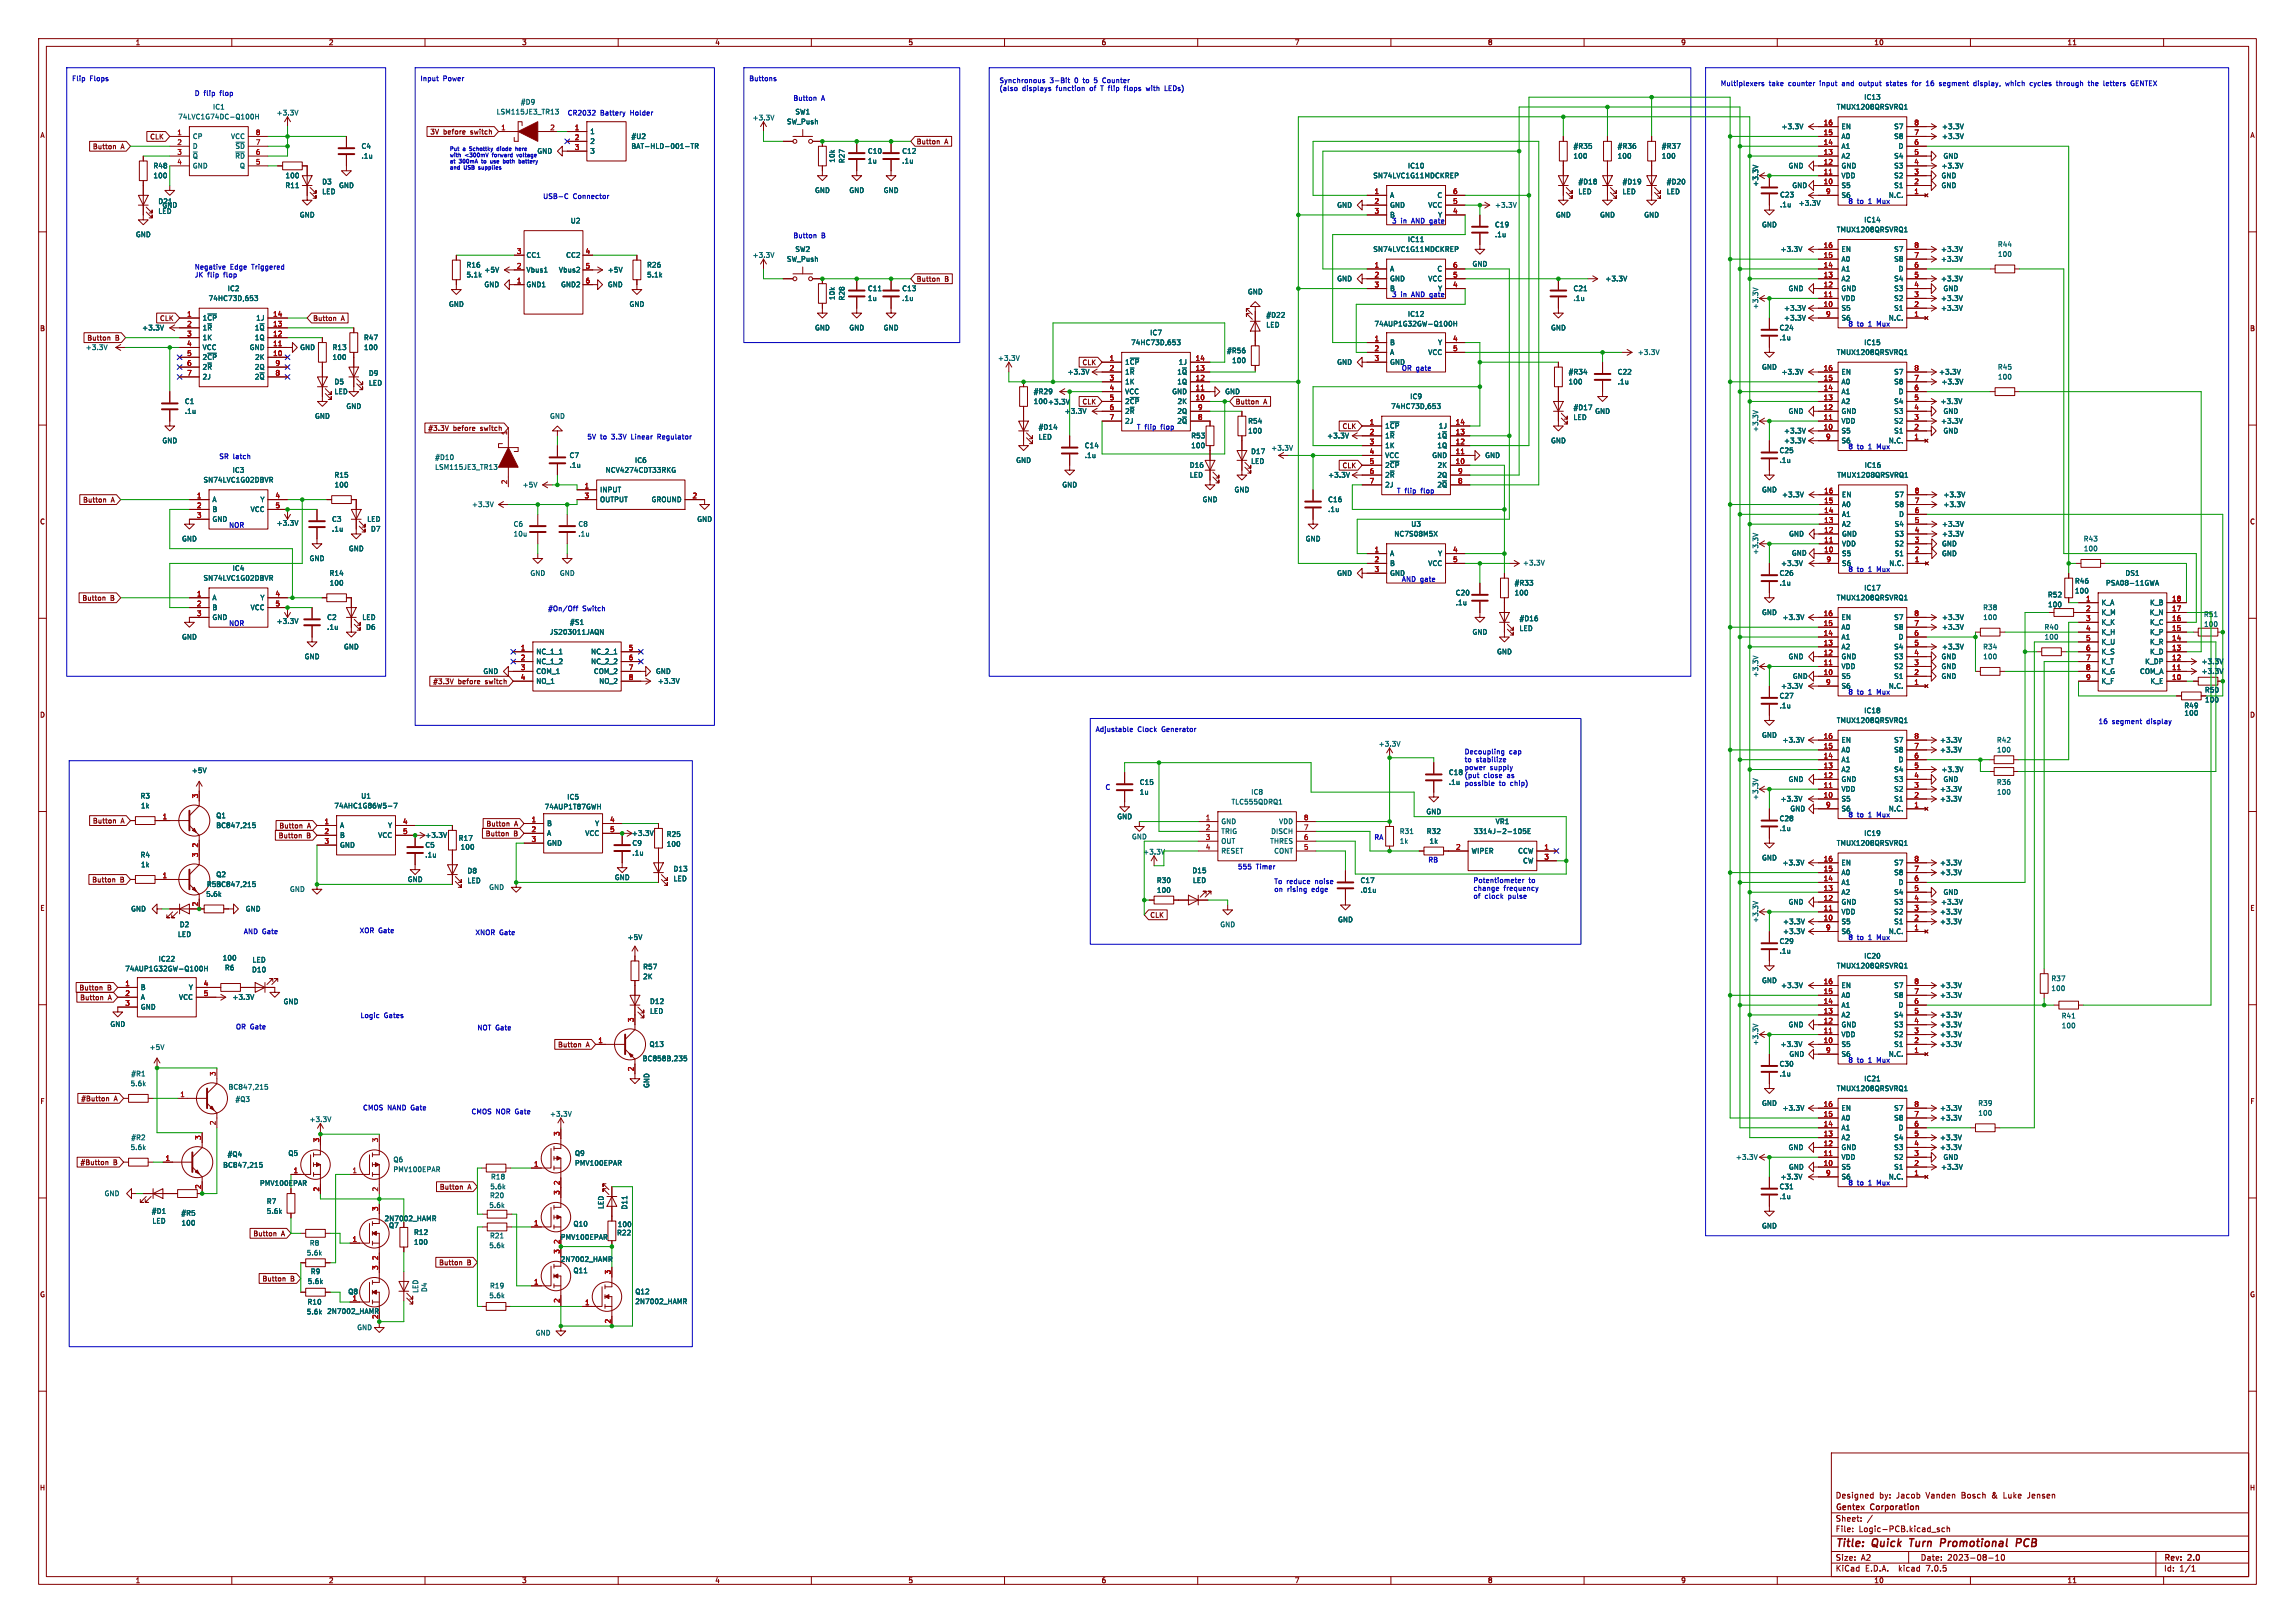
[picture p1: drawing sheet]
<svg xmlns="http://www.w3.org/2000/svg" width="594mm" height="420mm" viewBox="0 0 594 420" stroke-linecap="round" stroke-linejoin="round" font-family="sans-serif">
<defs><g id="words">
<g font-size="2.8" fill="#840000">
<text x="475" y="400.8">Title:</text>
<text x="484.5" y="400.8">Quick</text>
<text x="494.8" y="400.8">Turn</text>
<text x="503.3" y="400.8">Promotional</text>
<text x="523.5" y="400.8">PCB</text>
</g>
<g font-size="2.1" fill="#840000">
<text x="475" y="387.9">Designed</text>
<text x="486.3" y="387.9">by:</text>
<text x="490.7" y="387.9">Jacob</text>
<text x="498.5" y="387.9">Vanden</text>
<text x="507.7" y="387.9">Bosch</text>
<text x="515.6" y="387.9">&amp;</text>
<text x="518.7" y="387.9">Luke</text>
<text x="525" y="387.9">Jensen</text>
<text x="475" y="393.9">Sheet:</text>
<text x="475" y="391.1">Gentex</text>
<text x="484.1" y="391.1">Corporation</text>
<text x="475" y="396.6">File:</text>
<text x="481" y="396.6">Logic-PCB.kicad_sch</text>
<text x="475" y="406.8">KiCad</text>
<text x="475" y="404">Size:</text>
<text x="481.6" y="404">A2</text>
<text x="482.7" y="406.8">E.D.A.</text>
<text x="491.4" y="406.8">kicad</text>
<text x="497" y="404">Date:</text>
<text x="498.5" y="406.8">7.0.5</text>
<text x="503.9" y="404">2023-08-10</text>
<text x="560" y="404.2">Rev:</text>
<text x="560" y="406.8">Id:</text>
<text x="564" y="406.8">1/1</text>
<text x="566.2" y="404.2">2.0</text>
</g>
<g font-size="1.8" fill="#840000">
<text x="35" y="11.8">1</text>
<text x="85" y="11.8">2</text>
<text x="135" y="11.8">3</text>
<text x="185" y="11.8">4</text>
<text x="235" y="11.8">5</text>
<text x="285" y="11.8">6</text>
<text x="335" y="11.8">7</text>
<text x="385" y="11.8">8</text>
<text x="435" y="11.8">9</text>
<text x="485" y="11.8">10</text>
<text x="535" y="11.8">11</text>
<text x="10.4" y="35.8">A</text>
<text x="111.3" y="35">3V before</text>
<text x="121.8" y="35">switch</text>
<text x="582.4" y="35.8">A</text>
<text x="24" y="38.8">Button</text>
<text x="31.3" y="38.8">A</text>
<text x="38.8" y="36.2">CLK</text>
<text x="237.1" y="37.5">Button</text>
<text x="244.4" y="37.5">A</text>
<text x="237.1" y="73.1">Button</text>
<text x="244.4" y="73.1">B</text>
<text x="41.4" y="83.2">CLK</text>
<text x="80.9" y="83.2">Button</text>
<text x="88.2" y="83.2">A</text>
<text x="10.3" y="85.8">B</text>
<text x="22.6" y="88.3">Button</text>
<text x="29.8" y="88.3">B</text>
<text x="582.3" y="85.8">B</text>
<text x="280.1" y="94.6">CLK</text>
<text x="280.1" y="104.8">CLK</text>
<text x="319.7" y="104.8">Button</text>
<text x="327" y="104.8">A</text>
<text x="110.8" y="111.7">#3.3V</text>
<text x="117.3" y="111.7">before</text>
<text x="124.3" y="111.7">switch</text>
<text x="347.4" y="111.2">CLK</text>
<text x="347.4" y="121.3">CLK</text>
<text x="21.5" y="130.2">Button</text>
<text x="28.7" y="130.2">A</text>
<text x="10.3" y="135.8">C</text>
<text x="582.3" y="135.8">C</text>
<text x="21.3" y="155.6">Button</text>
<text x="28.5" y="155.6">B</text>
<text x="112.1" y="177.2">#3.3V</text>
<text x="118.5" y="177.2">before</text>
<text x="125.6" y="177.2">switch</text>
<text x="10.3" y="185.8">D</text>
<text x="582.3" y="185.8">D</text>
<text x="24" y="213.3">Button</text>
<text x="31.3" y="213.3">A</text>
<text x="72.3" y="214.5">Button</text>
<text x="79.5" y="214.5">A</text>
<text x="125.9" y="214">Button</text>
<text x="133.1" y="214">A</text>
<text x="72.1" y="217.1">Button</text>
<text x="79.3" y="217.1">B</text>
<text x="125.7" y="216.6">Button</text>
<text x="132.9" y="216.6">B</text>
<text x="23.8" y="228.5">Button</text>
<text x="31.1" y="228.5">B</text>
<text x="10.4" y="235.8">E</text>
<text x="297.6" y="237.6">CLK</text>
<text x="582.4" y="235.8">E</text>
<text x="20.5" y="256.4">Button</text>
<text x="27.8" y="256.4">B</text>
<text x="20.7" y="259">Button</text>
<text x="28" y="259">A</text>
<text x="144.4" y="271.2">Button</text>
<text x="151.7" y="271.2">A</text>
<text x="10.4" y="285.8">F</text>
<text x="21" y="285.1">#Button</text>
<text x="29.5" y="285.1">A</text>
<text x="582.4" y="285.8">F</text>
<text x="20.8" y="301.7">#Button</text>
<text x="29.3" y="301.7">B</text>
<text x="113.8" y="308">Button</text>
<text x="121.1" y="308">A</text>
<text x="65.5" y="320.1">Button</text>
<text x="72.8" y="320.1">A</text>
<text x="113.6" y="327.6">Button</text>
<text x="120.9" y="327.6">B</text>
<text x="10.3" y="335.8">G</text>
<text x="67.9" y="331.8">Button</text>
<text x="75.2" y="331.8">B</text>
<text x="582.3" y="335.8">G</text>
<text x="10.3" y="385.8">H</text>
<text x="582.3" y="385.8">H</text>
<text x="35" y="409.8">1</text>
<text x="85" y="409.8">2</text>
<text x="135" y="409.8">3</text>
<text x="185" y="409.8">4</text>
<text x="235" y="409.8">5</text>
<text x="285" y="409.8">6</text>
<text x="335" y="409.8">7</text>
<text x="385" y="409.8">8</text>
<text x="435" y="409.8">9</text>
<text x="485" y="409.8">10</text>
<text x="535" y="409.8">11</text>
</g>
<g font-size="1.8" fill="#0000c2">
<text x="18.5" y="21.1">Flip</text>
<text x="23.1" y="21.1">Flops</text>
<text x="108.7" y="21.1">Input</text>
<text x="114.6" y="21.1">Power</text>
<text x="193.8" y="21.1">Buttons</text>
<text x="258.6" y="21.6">Synchronous</text>
<text x="258.6" y="23.6">(also</text>
<text x="264.5" y="23.6">displays</text>
<text x="271.6" y="21.6">3-Bit</text>
<text x="273.3" y="23.6">function</text>
<text x="278.1" y="21.6">0</text>
<text x="280.4" y="21.6">to</text>
<text x="282.2" y="23.6">of</text>
<text x="283.4" y="21.6">5</text>
<text x="285.1" y="23.6">T flip</text>
<text x="285.7" y="21.6">Counter</text>
<text x="291.4" y="23.6">flops</text>
<text x="297.3" y="23.6">with</text>
<text x="302.2" y="23.6">LEDs)</text>
<text x="445.3" y="22.4">Multiplexers</text>
<text x="457.8" y="22.4">take</text>
<text x="462.9" y="22.4">counter</text>
<text x="471.1" y="22.4">input</text>
<text x="477" y="22.4">and</text>
<text x="481.5" y="22.4">output</text>
<text x="488.7" y="22.4">states</text>
<text x="495.5" y="22.4">for</text>
<text x="499.3" y="22.4">16</text>
<text x="502.8" y="22.4">segment</text>
<text x="511.8" y="22.4">display,</text>
<text x="520.2" y="22.4">which</text>
<text x="526.6" y="22.4">cycles</text>
<text x="533.6" y="22.4">through</text>
<text x="542" y="22.4">the</text>
<text x="546" y="22.4">letters</text>
<text x="553.2" y="22.4">GENTEX</text>
<text x="50.3" y="24.9">D flip</text>
<text x="56.9" y="24.9">flop</text>
<text x="146.8" y="30">CR2032</text>
<text x="155.3" y="30">Battery</text>
<text x="163.1" y="30">Holder</text>
<text x="205.2" y="26.2">Button</text>
<text x="212.5" y="26.2">A</text>
<text x="140.5" y="51.6">USB-C</text>
<text x="148.2" y="51.6">Connector</text>
<text x="480.6" y="52.8">to</text>
<text x="483.6" y="52.8">1</text>
<text x="485.9" y="52.8">Mux</text>
<text x="362.5" y="57.9">in</text>
<text x="365.3" y="57.9">AND gate</text>
<text x="205.2" y="61.7">Button</text>
<text x="212.5" y="61.7">B</text>
<text x="50.3" y="69.8">Negative</text>
<text x="50.3" y="71.9">JK</text>
<text x="53.6" y="71.9">flip</text>
<text x="57.9" y="71.9">flop</text>
<text x="59.5" y="69.8">Edge</text>
<text x="65.1" y="69.8">Triggered</text>
<text x="362.5" y="77">in</text>
<text x="365.3" y="77">AND gate</text>
<text x="480.6" y="84.6">to</text>
<text x="483.6" y="84.6">1</text>
<text x="485.9" y="84.6">Mux</text>
<text x="362.7" y="96">OR gate</text>
<text x="151.9" y="113.8">5V to</text>
<text x="158.3" y="113.8">3.3V</text>
<text x="163.5" y="113.8">Linear</text>
<text x="170.4" y="113.8">Regulator</text>
<text x="294.1" y="111.3">T flip</text>
<text x="300.4" y="111.3">flop</text>
<text x="56.6" y="118.9">SR latch</text>
<text x="480.6" y="116.3">to</text>
<text x="483.6" y="116.3">1</text>
<text x="485.9" y="116.3">Mux</text>
<text x="361.4" y="127.8">T flip</text>
<text x="367.7" y="127.8">flop</text>
<text x="59.2" y="136.7">NOR</text>
<text x="480.6" y="148.1">to</text>
<text x="483.6" y="148.1">1</text>
<text x="485.9" y="148.1">Mux</text>
<text x="362.7" y="150.6">AND gate</text>
<text x="141.7" y="158.2">#On/Off</text>
<text x="150.7" y="158.2">Switch</text>
<text x="59.2" y="162.1">NOR</text>
<text x="480.6" y="179.8">to</text>
<text x="483.6" y="179.8">1</text>
<text x="485.9" y="179.8">Mux</text>
<text x="283.5" y="189.5">Adjustable</text>
<text x="294.4" y="189.5">Clock</text>
<text x="300.7" y="189.5">Generator</text>
<text x="543.1" y="187.5">16</text>
<text x="546.6" y="187.5">segment</text>
<text x="555.6" y="187.5">display</text>
<text x="379" y="195.3">Decoupling</text>
<text x="379" y="197.3">to</text>
<text x="381.9" y="197.3">stabilize</text>
<text x="390.5" y="195.3">cap</text>
<text x="379" y="199.4">power</text>
<text x="379" y="201.4">(put</text>
<text x="379" y="203.5">possible</text>
<text x="383.9" y="201.4">close</text>
<text x="385.6" y="199.4">supply</text>
<text x="387.9" y="203.5">to</text>
<text x="390" y="201.4">as</text>
<text x="390.9" y="203.5">chip)</text>
<text x="286" y="204.5">C</text>
<text x="480.6" y="211.6">to</text>
<text x="483.6" y="211.6">1</text>
<text x="485.9" y="211.6">Mux</text>
<text x="355.6" y="217.4">RA</text>
<text x="320.3" y="225">555</text>
<text x="325" y="225">Timer</text>
<text x="369.6" y="223.3">RB</text>
<text x="329.7" y="228.8">To reduce</text>
<text x="329.7" y="230.9">on</text>
<text x="333.1" y="230.9">rising</text>
<text x="339.5" y="230.9">edge</text>
<text x="340.3" y="228.8">noise</text>
<text x="381.3" y="228.6">Potentiometer</text>
<text x="381.3" y="230.6">change</text>
<text x="381.3" y="232.7">of</text>
<text x="384.2" y="232.7">clock</text>
<text x="389.1" y="230.6">frequency</text>
<text x="390.3" y="232.7">pulse</text>
<text x="395.6" y="228.6">to</text>
<text x="63" y="241.8">AND Gate</text>
<text x="93" y="241.6">XOR Gate</text>
<text x="122.9" y="242.1">XNOR Gate</text>
<text x="480.6" y="243.3">to</text>
<text x="483.6" y="243.3">1</text>
<text x="485.9" y="243.3">Mux</text>
<text x="93.3" y="263.5">Logic</text>
<text x="99.4" y="263.5">Gates</text>
<text x="61" y="266.5">OR Gate</text>
<text x="123.4" y="266.7">NOT Gate</text>
<text x="480.6" y="275.1">to</text>
<text x="483.6" y="275.1">1</text>
<text x="485.9" y="275.1">Mux</text>
<text x="93.9" y="287.4">CMOS NAND Gate</text>
<text x="121.9" y="288.4">CMOS NOR Gate</text>
<text x="480.6" y="306.8">to</text>
<text x="483.6" y="306.8">1</text>
<text x="485.9" y="306.8">Mux</text>
</g>
<g font-size="1.8" fill="#006464">
<text x="55" y="28.5">IC1</text>
<text x="128.5" y="29.8">LSM115JE3_TR13</text>
<text x="134.7" y="27.2">#D9</text>
<text x="205.8" y="29.8">SW1</text>
<text x="475.3" y="28.5">TMUX1208QRSVRQ1</text>
<text x="482.4" y="26">IC13</text>
<text x="46" y="31.1">74LVC1G74DC-Q100H</text>
<text x="71.5" y="30">+3.3V</text>
<text x="152.7" y="34.9">1</text>
<text x="194.7" y="31.3">+3.3V</text>
<text x="203.6" y="32.3">SW_Push</text>
<text x="461" y="33.6">+3.3V</text>
<text x="476.5" y="33.6">EN</text>
<text x="490.2" y="33.6">S7</text>
<text x="502.6" y="33.6">+3.3V</text>
<text x="49.8" y="36.1">CP</text>
<text x="49.8" y="38.7">D</text>
<text x="49.8" y="41.2">~{Q}</text>
<text x="59.7" y="36.1">VCC</text>
<text x="60.8" y="41.2">~{RD}</text>
<text x="60.9" y="38.7">~{SD}</text>
<text x="93.5" y="38.7">C4</text>
<text x="93.5" y="41.2">.1u</text>
<text x="139" y="39.9">GND</text>
<text x="152.7" y="37.4">2</text>
<text x="152.7" y="39.9">3</text>
<text x="163.3" y="36.1">#U2</text>
<text x="163.3" y="38.7">BAT-HLD-001-TR</text>
<text x="224.5" y="39.9">C10</text>
<text x="233.4" y="39.9">C12</text>
<text x="407.2" y="38.7">#R35</text>
<text x="407.2" y="41.2">100</text>
<text x="418.6" y="38.7">#R36</text>
<text x="418.6" y="41.2">100</text>
<text x="430" y="38.7">#R37</text>
<text x="430" y="41.2">100</text>
<text x="476.5" y="41.2">A2</text>
<text x="476.5" y="38.7">A1</text>
<text x="476.5" y="36.1">A0</text>
<text x="490.2" y="41.2">S4</text>
<text x="490.2" y="36.1">S8</text>
<text x="491.4" y="38.7">D</text>
<text x="502.6" y="36.1">+3.3V</text>
<text x="502.9" y="41.2">GND</text>
<text x="39.6" y="43.8">R48</text>
<text x="39.6" y="46.3">100</text>
<text x="49.8" y="43.8">GND</text>
<text x="62" y="43.8">Q</text>
<text x="73.8" y="46.3">100</text>
<text x="83.3" y="47.9">D3</text>
<text x="216.2" y="42.2" transform="rotate(-90 216.2 42.2)">10k</text>
<text x="218.8" y="42.3" transform="rotate(-90 218.8 42.3)">R27</text>
<text x="224.5" y="42.5">1u</text>
<text x="233.4" y="42.5">.1u</text>
<text x="355.4" y="46.3">SN74LVC1G11MDCKREP</text>
<text x="364.3" y="43.8">IC10</text>
<text x="408.4" y="47.9">#D18</text>
<text x="419.9" y="47.9">#D19</text>
<text x="431.3" y="47.9">#D20</text>
<text x="462.8" y="43.8">GND</text>
<text x="476.5" y="46.3">VDD</text>
<text x="476.5" y="43.8">GND</text>
<text x="490.2" y="46.3">S2</text>
<text x="490.2" y="43.8">S3</text>
<text x="502.4" y="46.3">GND</text>
<text x="502.4" y="43.8">+3.3V</text>
<text x="40.9" y="53">D21</text>
<text x="41.9" y="53.9">GND</text>
<text x="73.8" y="48.8">R11</text>
<text x="83.3" y="50.4">LED</text>
<text x="87.7" y="48.8">GND</text>
<text x="210.9" y="50.1">GND</text>
<text x="219.7" y="50.1">GND</text>
<text x="228.6" y="50.1">GND</text>
<text x="346" y="53.9">GND</text>
<text x="359.7" y="51.4">A</text>
<text x="359.7" y="53.9">GND</text>
<text x="369.6" y="53.9">VCC</text>
<text x="372" y="51.4">C</text>
<text x="386.9" y="53.9">+3.3V</text>
<text x="408.4" y="50.4">LED</text>
<text x="419.9" y="50.4">LED</text>
<text x="431.3" y="50.4">LED</text>
<text x="455.2" y="48.4" transform="rotate(-90 455.2 48.4)">+3.3V</text>
<text x="460.6" y="51.2">C23</text>
<text x="460.6" y="53.8">.1u</text>
<text x="463.8" y="48.8">GND</text>
<text x="465.5" y="53.4">+3.3V</text>
<text x="476.5" y="48.8">S5</text>
<text x="476.5" y="51.4">S6</text>
<text x="478.3" y="52.8">8</text>
<text x="488.8" y="51.4">N.C.</text>
<text x="490.2" y="48.8">S1</text>
<text x="502.4" y="48.8">GND</text>
<text x="40.9" y="55.5">LED</text>
<text x="77.5" y="56.5">GND</text>
<text x="147.6" y="58">U2</text>
<text x="359.7" y="56.5">B</text>
<text x="360.2" y="57.9">3</text>
<text x="372.2" y="56.5">Y</text>
<text x="386.8" y="59">C19</text>
<text x="402.6" y="56.5">GND</text>
<text x="414.1" y="56.5">GND</text>
<text x="425.5" y="56.5">GND</text>
<text x="456" y="59">GND</text>
<text x="482.4" y="57.7">IC14</text>
<text x="35.1" y="61.5">GND</text>
<text x="205.8" y="65.3">SW2</text>
<text x="355.4" y="65.3">SN74LVC1G11MDCKREP</text>
<text x="364.3" y="62.8">IC11</text>
<text x="386.8" y="61.5">.1u</text>
<text x="460.8" y="65.3">+3.3V</text>
<text x="475.3" y="60.3">TMUX1208QRSVRQ1</text>
<text x="476.5" y="65.3">EN</text>
<text x="490.2" y="65.3">S7</text>
<text x="502.3" y="65.3">+3.3V</text>
<text x="517" y="64.1">R44</text>
<text x="120.7" y="69.4">R16</text>
<text x="120.7" y="71.9">5.1k</text>
<text x="125.3" y="70.7">+5V</text>
<text x="136.1" y="70.7">Vbus1</text>
<text x="136.1" y="66.9">CC1</text>
<text x="144.6" y="70.7">Vbus2</text>
<text x="146.5" y="66.9">CC2</text>
<text x="157.2" y="70.7">+5V</text>
<text x="167.4" y="69.4">R26</text>
<text x="167.4" y="71.9">5.1k</text>
<text x="194.7" y="66.9">+3.3V</text>
<text x="203.6" y="67.9">SW_Push</text>
<text x="359.7" y="70.4">A</text>
<text x="372" y="70.4">C</text>
<text x="381" y="69.2">GND</text>
<text x="476.5" y="70.4">A1</text>
<text x="476.5" y="67.9">A0</text>
<text x="490.2" y="67.9">S8</text>
<text x="491.4" y="70.4">D</text>
<text x="502.3" y="67.9">+3.3V</text>
<text x="517" y="66.6">100</text>
<text x="58.8" y="75.5">IC2</text>
<text x="125.3" y="74.5">GND</text>
<text x="136.1" y="74.5">GND1</text>
<text x="145.2" y="74.5">GND2</text>
<text x="157.2" y="74.5">GND</text>
<text x="216.2" y="77.7" transform="rotate(-90 216.2 77.7)">10k</text>
<text x="218.8" y="77.9" transform="rotate(-90 218.8 77.9)">R28</text>
<text x="224.5" y="75.5">C11</text>
<text x="233.4" y="75.5">C13</text>
<text x="322.9" y="76.3">GND</text>
<text x="346" y="73">GND</text>
<text x="359.7" y="73">GND</text>
<text x="359.7" y="75.5">B</text>
<text x="360.2" y="77">3</text>
<text x="369.6" y="73">VCC</text>
<text x="372.2" y="75.5">Y</text>
<text x="407.2" y="75.5">C21</text>
<text x="415.4" y="73">+3.3V</text>
<text x="462.8" y="75.5">GND</text>
<text x="476.5" y="75.5">GND</text>
<text x="476.5" y="73">A2</text>
<text x="490.2" y="75.5">S3</text>
<text x="490.2" y="73">S4</text>
<text x="502.3" y="73">+3.3V</text>
<text x="502.9" y="75.5">GND</text>
<text x="52.3" y="83.1">1~{CP}</text>
<text x="53.9" y="78">74HC73D,653</text>
<text x="66.3" y="83.1">1J</text>
<text x="116.1" y="79.6">GND</text>
<text x="162.8" y="79.6">GND</text>
<text x="224.5" y="78">1u</text>
<text x="233.4" y="78">.1u</text>
<text x="327.7" y="82.4">#D22</text>
<text x="364.3" y="82.1">IC12</text>
<text x="407.2" y="78">.1u</text>
<text x="455.2" y="80.1" transform="rotate(-90 455.2 80.1)">+3.3V</text>
<text x="461.7" y="83.1">+3.3V</text>
<text x="461.7" y="80.6">+3.3V</text>
<text x="476.5" y="80.6">S5</text>
<text x="476.5" y="78">VDD</text>
<text x="476.5" y="83.1">S6</text>
<text x="488.8" y="83.1">N.C.</text>
<text x="490.2" y="80.6">S1</text>
<text x="490.2" y="78">S2</text>
<text x="502.3" y="78">+3.3V</text>
<text x="502.3" y="80.6">+3.3V</text>
<text x="36.7" y="85.7">+3.3V</text>
<text x="52.3" y="85.7">1~{R}</text>
<text x="52.3" y="88.2">1K</text>
<text x="65.9" y="88.2">1Q</text>
<text x="65.9" y="85.7">1~{Q}</text>
<text x="94.1" y="88.2">R47</text>
<text x="210.9" y="85.7">GND</text>
<text x="219.7" y="85.7">GND</text>
<text x="228.6" y="85.7">GND</text>
<text x="292.7" y="89.5">74HC73D,653</text>
<text x="297.6" y="86.9">IC7</text>
<text x="327.7" y="84.9">LED</text>
<text x="355.7" y="84.6">74AUP1G32GW-Q100H</text>
<text x="359.7" y="89.5">B</text>
<text x="372.2" y="89.5">Y</text>
<text x="401.4" y="85.7">GND</text>
<text x="460.5" y="85.7">C24</text>
<text x="460.5" y="88.2">.1u</text>
<text x="478.3" y="84.6">8</text>
<text x="482.4" y="89.5">IC15</text>
<text x="22.1" y="90.7">+3.3V</text>
<text x="52.3" y="90.7">VCC</text>
<text x="52.3" y="93.3">2~{CP}</text>
<text x="52.3" y="95.8">2~{R}</text>
<text x="64.6" y="90.7">GND</text>
<text x="65.9" y="95.8">2Q</text>
<text x="66" y="93.3">2K</text>
<text x="77.6" y="90.7">GND</text>
<text x="86" y="90.7">R13</text>
<text x="86" y="93.3">100</text>
<text x="94.1" y="90.7">100</text>
<text x="258.2" y="93.5">+3.3V</text>
<text x="291.1" y="94.6">1~{CP}</text>
<text x="305" y="94.6">1J</text>
<text x="317.5" y="91.6">#R56</text>
<text x="318.8" y="94.1">100</text>
<text x="346" y="94.6">GND</text>
<text x="359.7" y="92">A</text>
<text x="359.7" y="94.6">GND</text>
<text x="369.6" y="92">VCC</text>
<text x="423.8" y="92">+3.3V</text>
<text x="456" y="95.8">GND</text>
<text x="475.3" y="92">TMUX1208QRSVRQ1</text>
<text x="517" y="95.8">R45</text>
<text x="52.3" y="98.4">2J</text>
<text x="65.9" y="98.4">2~{Q}</text>
<text x="86.5" y="99.6">D5</text>
<text x="95.4" y="97.4">D9</text>
<text x="95.4" y="99.9">LED</text>
<text x="276.2" y="97.1">+3.3V</text>
<text x="291.1" y="97.1">1~{R}</text>
<text x="291.1" y="99.6">1K</text>
<text x="304.7" y="99.6">1Q</text>
<text x="304.7" y="97.1">1~{Q}</text>
<text x="405.9" y="97.1">#R34</text>
<text x="405.9" y="99.6">100</text>
<text x="418.6" y="97.1">C22</text>
<text x="418.6" y="99.6">.1u</text>
<text x="461" y="97.1">+3.3V</text>
<text x="476.5" y="99.6">A0</text>
<text x="476.5" y="97.1">EN</text>
<text x="490.2" y="99.6">S8</text>
<text x="490.2" y="97.1">S7</text>
<text x="501.8" y="97.1">+3.3V</text>
<text x="502.4" y="99.6">+3.3V</text>
<text x="517" y="98.4">100</text>
<text x="47.8" y="104.7">C1</text>
<text x="47.8" y="107.3">.1u</text>
<text x="86.5" y="102.2">LED</text>
<text x="89.6" y="106">GND</text>
<text x="267.5" y="102.2">#R29</text>
<text x="267.5" y="104.7">100 +3.3V</text>
<text x="275.5" y="107.3">+3.3V</text>
<text x="291.1" y="102.2">VCC</text>
<text x="291.1" y="104.7">2~{CP}</text>
<text x="291.1" y="107.3">2~{R}</text>
<text x="303.3" y="102.2">GND</text>
<text x="304.7" y="107.3">2Q</text>
<text x="304.7" y="104.7">2K</text>
<text x="317" y="102.2">GND</text>
<text x="360" y="106">74HC73D,653</text>
<text x="364.9" y="103.4">IC9</text>
<text x="407.2" y="106.3">#D17</text>
<text x="412.8" y="107.3">GND</text>
<text x="462.8" y="107.3">GND</text>
<text x="476.5" y="107.3">GND</text>
<text x="476.5" y="104.7">A2</text>
<text x="476.5" y="102.2">A1</text>
<text x="490.2" y="107.3">S3</text>
<text x="490.2" y="104.7">S4</text>
<text x="491.4" y="102.2">D</text>
<text x="502.2" y="104.7">+3.3V</text>
<text x="502.9" y="107.3">GND</text>
<text x="81.4" y="108.5">GND</text>
<text x="142.3" y="108.5">GND</text>
<text x="268.7" y="111.4">#D14</text>
<text x="268.7" y="113.9">LED</text>
<text x="291.1" y="109.8">2J</text>
<text x="304.7" y="109.8">2~{Q}</text>
<text x="308.2" y="113.6">R53</text>
<text x="323" y="109.8">R54</text>
<text x="323" y="112.3">100</text>
<text x="343.4" y="113.6">+3.3V</text>
<text x="358.4" y="111.1">1~{CP}</text>
<text x="358.4" y="113.6">1~{R}</text>
<text x="372" y="113.6">1~{Q}</text>
<text x="372.3" y="111.1">1J</text>
<text x="407.2" y="108.8">LED</text>
<text x="455.2" y="111.9" transform="rotate(-90 455.2 111.9)">+3.3V</text>
<text x="461.7" y="112.3">+3.3V</text>
<text x="476.5" y="112.3">S5</text>
<text x="476.5" y="109.8">VDD</text>
<text x="490.2" y="112.3">S1</text>
<text x="490.2" y="109.8">S2</text>
<text x="502.3" y="109.8">+3.3V</text>
<text x="502.9" y="112.3">GND</text>
<text x="41.9" y="114.9">GND</text>
<text x="112.5" y="119.2">#D10</text>
<text x="147.3" y="118.7">C7</text>
<text x="164.3" y="120">IC6</text>
<text x="262.9" y="120">GND</text>
<text x="280.7" y="116.1">C14</text>
<text x="280.7" y="118.7">.1u</text>
<text x="308.2" y="116.1">100</text>
<text x="323.7" y="117.7">D17</text>
<text x="328.9" y="116.8">+3.3V</text>
<text x="358.4" y="116.1">1K</text>
<text x="358.4" y="118.7">VCC</text>
<text x="370.7" y="118.7">GND</text>
<text x="372" y="116.1">1Q</text>
<text x="384.3" y="118.7">GND</text>
<text x="401.4" y="114.9">GND</text>
<text x="460.5" y="117.4">C25</text>
<text x="460.5" y="120">.1u</text>
<text x="461.7" y="114.9">+3.3V</text>
<text x="476.5" y="114.9">S6</text>
<text x="478.3" y="116.3">8</text>
<text x="488.8" y="114.9">N.C.</text>
<text x="52.6" y="125">SN74LVC1G02DBVR</text>
<text x="60.1" y="122.5">IC3</text>
<text x="86.5" y="123.8">R15</text>
<text x="112.5" y="121.7">LSM115JE3_TR13</text>
<text x="147.3" y="121.2">.1u</text>
<text x="156.7" y="122.5">NCV4274CDT33RKG</text>
<text x="307.9" y="121.2">D16</text>
<text x="307.9" y="123.8">LED</text>
<text x="323.7" y="120.2">LED</text>
<text x="343.7" y="123.8">+3.3V</text>
<text x="358.4" y="121.2">2~{CP}</text>
<text x="358.4" y="123.8">2~{R}</text>
<text x="372" y="123.8">2Q</text>
<text x="372" y="121.2">2K</text>
<text x="475.4" y="123.8">TMUX1208QRSVRQ1</text>
<text x="482.5" y="121.2">IC16</text>
<text x="54.9" y="130.1">A</text>
<text x="67.4" y="130.1">Y</text>
<text x="86.5" y="126.3">100</text>
<text x="122.1" y="131.4">+3.3V</text>
<text x="135.2" y="126.3">+5V</text>
<text x="155.2" y="127.6">INPUT</text>
<text x="155.2" y="130.1">OUTPUT</text>
<text x="168.6" y="130.1">GROUND</text>
<text x="274.9" y="126.3">GND</text>
<text x="311.2" y="130.1">GND</text>
<text x="319.4" y="127.6">GND</text>
<text x="343.7" y="130.1">C16</text>
<text x="358.4" y="126.3">2J</text>
<text x="372" y="126.3">2~{Q}</text>
<text x="456" y="127.6">GND</text>
<text x="461.2" y="128.8">+3.3V</text>
<text x="476.6" y="131.4">A0</text>
<text x="476.6" y="128.8">EN</text>
<text x="490.3" y="131.4">S8</text>
<text x="490.3" y="128.8">S7</text>
<text x="502.9" y="128.8">+3.3V</text>
<text x="502.9" y="131.4">+3.3V</text>
<text x="54.9" y="132.7">B</text>
<text x="54.9" y="135.2">GND</text>
<text x="64.8" y="132.7">VCC</text>
<text x="71.5" y="136.2">+3.3V</text>
<text x="85.9" y="135.2">C3</text>
<text x="85.9" y="137.7">.1u</text>
<text x="95" y="135.2">LED</text>
<text x="95.9" y="137.7">D7</text>
<text x="132.8" y="136.5">C6</text>
<text x="149.6" y="136.5">C8</text>
<text x="180.4" y="135.2">GND</text>
<text x="343.7" y="132.7">.1u</text>
<text x="365.2" y="136.5">U3</text>
<text x="476.6" y="136.5">A2</text>
<text x="476.6" y="133.9">A1</text>
<text x="490.3" y="136.5">S4</text>
<text x="491.5" y="133.9">D</text>
<text x="502.6" y="136.5">+3.3V</text>
<text x="47" y="140.3">GND</text>
<text x="90.2" y="142.8">GND</text>
<text x="132.8" y="139">10u</text>
<text x="149.6" y="139">.1u</text>
<text x="337.9" y="140.3">GND</text>
<text x="360.8" y="139">NC7S08M5X</text>
<text x="455.2" y="143.6" transform="rotate(-90 455.2 143.6)">+3.3V</text>
<text x="463" y="139">GND</text>
<text x="463.7" y="144">GND</text>
<text x="476.6" y="141.5">VDD</text>
<text x="476.6" y="139">GND</text>
<text x="490.3" y="141.5">S2</text>
<text x="490.3" y="139">S3</text>
<text x="502.5" y="141.5">GND</text>
<text x="502.6" y="139">+3.3V</text>
<text x="539.2" y="140.3">R43</text>
<text x="539.3" y="142.8">100</text>
<text x="60.1" y="147.9">IC4</text>
<text x="80" y="145.4">GND</text>
<text x="85.2" y="149.2">R14</text>
<text x="137.2" y="149.2">GND</text>
<text x="144.8" y="149.2">GND</text>
<text x="346" y="149.2">GND</text>
<text x="359.7" y="144.1">A</text>
<text x="359.7" y="146.6">B</text>
<text x="359.7" y="149.2">GND</text>
<text x="369.6" y="146.6">VCC</text>
<text x="372.2" y="144.1">Y</text>
<text x="394.1" y="146.5">+3.3V</text>
<text x="460.5" y="149.2">C26</text>
<text x="460.9" y="146.6">+3.3V</text>
<text x="476.6" y="144.1">S5</text>
<text x="476.6" y="146.6">S6</text>
<text x="478.3" y="148.1">8</text>
<text x="488.9" y="146.6">N.C.</text>
<text x="490.3" y="144.1">S1</text>
<text x="502.5" y="144.1">GND</text>
<text x="550" y="149.2">DS1</text>
<text x="52.6" y="150.4">SN74LVC1G02DBVR</text>
<text x="54.9" y="155.5">A</text>
<text x="67.4" y="155.5">Y</text>
<text x="85.2" y="151.7">100</text>
<text x="376.7" y="154.2">C20</text>
<text x="391.9" y="151.7">#R33</text>
<text x="391.9" y="154.2">100</text>
<text x="460.5" y="151.7">.1u</text>
<text x="475.3" y="155.5">TMUX1208QRSVRQ1</text>
<text x="482.4" y="153">IC17</text>
<text x="530" y="154.7">R52</text>
<text x="537" y="151.2">R46</text>
<text x="537" y="153.7">100</text>
<text x="545" y="151.7">PSA08-11GWA</text>
<text x="54.9" y="158.1">B</text>
<text x="54.9" y="160.6">GND</text>
<text x="64.8" y="158.1">VCC</text>
<text x="71.5" y="161.6">+3.3V</text>
<text x="84.6" y="160.6">C2</text>
<text x="93.7" y="160.6">LED</text>
<text x="147.4" y="161.9">#S1</text>
<text x="376.7" y="156.8">.1u</text>
<text x="393.2" y="160.9">#D16</text>
<text x="456" y="159.3">GND</text>
<text x="461.3" y="160.6">+3.3V</text>
<text x="476.5" y="160.6">EN</text>
<text x="490.2" y="160.6">S7</text>
<text x="502.6" y="160.6">+3.3V</text>
<text x="513.2" y="158.1">R38</text>
<text x="513.2" y="160.6">100</text>
<text x="530" y="157.3">100</text>
<text x="543.8" y="156.8">K_A</text>
<text x="543.8" y="159.3">K_M</text>
<text x="543.8" y="161.9">K_K</text>
<text x="556.4" y="159.3">K_N</text>
<text x="556.4" y="161.9">K_C</text>
<text x="556.4" y="156.8">K_B</text>
<text x="570.4" y="159.8">R51</text>
<text x="47" y="165.7">GND</text>
<text x="84.6" y="163.1">.1u</text>
<text x="94.7" y="163.1">D6</text>
<text x="142.2" y="164.4">JS203011JAQN</text>
<text x="381" y="164.4">GND</text>
<text x="393.2" y="163.4">LED</text>
<text x="476.5" y="165.7">A1</text>
<text x="476.5" y="163.1">A0</text>
<text x="490.2" y="163.1">S8</text>
<text x="491.4" y="165.7">D</text>
<text x="502.6" y="163.1">+3.3V</text>
<text x="529.1" y="163.1">R40</text>
<text x="529.1" y="165.7">100</text>
<text x="543.8" y="164.4">K_H</text>
<text x="543.8" y="166.9">K_U</text>
<text x="556.4" y="166.9">K_R</text>
<text x="556.4" y="164.4">K_P</text>
<text x="570.4" y="162.4">100</text>
<text x="78.8" y="170.8">GND</text>
<text x="88.9" y="168.2">GND</text>
<text x="138.7" y="169.5">NC_1_1</text>
<text x="138.7" y="172">NC_1_2</text>
<text x="152.9" y="169.5">NC_2_1</text>
<text x="152.9" y="172">NC_2_2</text>
<text x="387.4" y="169.5">GND</text>
<text x="462.8" y="170.8">GND</text>
<text x="476.5" y="173.3">VDD</text>
<text x="476.5" y="170.8">GND</text>
<text x="476.5" y="168.2">A2</text>
<text x="490.2" y="173.3">S2</text>
<text x="490.2" y="170.8">S3</text>
<text x="490.2" y="168.2">S4</text>
<text x="502.4" y="173.3">GND</text>
<text x="502.4" y="170.8">GND</text>
<text x="502.6" y="168.2">+3.3V</text>
<text x="513.2" y="168.2">R34</text>
<text x="513.2" y="170.8">100</text>
<text x="543.8" y="169.5">K_S</text>
<text x="543.8" y="172">K_T</text>
<text x="555.2" y="172">K_DP</text>
<text x="556.4" y="169.5">K_D</text>
<text x="569.7" y="172">+3.3V</text>
<text x="125" y="174.6">GND</text>
<text x="138.7" y="174.6">COM_1</text>
<text x="138.7" y="177.1">NO_1</text>
<text x="153.7" y="174.6">COM_2</text>
<text x="155.1" y="177.1">NO_2</text>
<text x="169.7" y="174.6">GND</text>
<text x="170.2" y="177.1">+3.3V</text>
<text x="455.2" y="175.4" transform="rotate(-90 455.2 175.4)">+3.3V</text>
<text x="460.9" y="178.4">+3.3V</text>
<text x="463.9" y="175.8">GND</text>
<text x="476.5" y="175.8">S5</text>
<text x="476.5" y="178.4">S6</text>
<text x="478.3" y="179.8">8</text>
<text x="488.8" y="178.4">N.C.</text>
<text x="490.2" y="175.8">S1</text>
<text x="502.4" y="175.8">GND</text>
<text x="543.8" y="174.6">K_G</text>
<text x="543.8" y="177.1">K_F</text>
<text x="553.8" y="174.6">COM_A</text>
<text x="556.6" y="177.1">K_E</text>
<text x="569.7" y="174.6">+3.3V</text>
<text x="570.6" y="179.4">R50</text>
<text x="460.5" y="180.9">C27</text>
<text x="460.5" y="183.5">.1u</text>
<text x="482.4" y="184.7">IC18</text>
<text x="565.3" y="183.5">R49</text>
<text x="565.3" y="185.4">100</text>
<text x="570.6" y="181.9">100</text>
<text x="456" y="191.1">GND</text>
<text x="475.3" y="187.3">TMUX1208QRSVRQ1</text>
<text x="356.8" y="193.4">+3.3V</text>
<text x="461.3" y="192.3">+3.3V</text>
<text x="476.5" y="197.4">A1</text>
<text x="476.5" y="194.9">A0</text>
<text x="476.5" y="192.3">EN</text>
<text x="490.2" y="194.9">S8</text>
<text x="490.2" y="192.3">S7</text>
<text x="491.4" y="197.4">D</text>
<text x="502" y="194.9">+3.3V</text>
<text x="502" y="192.3">+3.3V</text>
<text x="516.8" y="192.3">R42</text>
<text x="516.8" y="194.9">100</text>
<text x="49.6" y="200.2">+5V</text>
<text x="294.9" y="203.3">C15</text>
<text x="374.9" y="200.7">C18</text>
<text x="374.9" y="203.3">.1u</text>
<text x="462.8" y="202.5">GND</text>
<text x="476.5" y="202.5">GND</text>
<text x="476.5" y="200">A2</text>
<text x="490.2" y="202.5">S3</text>
<text x="490.2" y="200">S4</text>
<text x="502.4" y="200">+3.3V</text>
<text x="502.9" y="202.5">GND</text>
<text x="516.8" y="203.3">R36</text>
<text x="36.3" y="206.8">R3</text>
<text x="36.4" y="209.4">1k</text>
<text x="86.5" y="209.4">74AHC1G86W5-7</text>
<text x="93.4" y="206.8">U1</text>
<text x="140.9" y="209.6">74AUP1T87GWH</text>
<text x="146.7" y="207.1">IC5</text>
<text x="294.9" y="205.8">1u</text>
<text x="318.7" y="208.3">TLC555QDRQ1</text>
<text x="323.8" y="205.8">IC8</text>
<text x="455.2" y="207.1" transform="rotate(-90 455.2 207.1)">+3.3V</text>
<text x="460.8" y="207.6">+3.3V</text>
<text x="476.5" y="207.6">S5</text>
<text x="476.5" y="205">VDD</text>
<text x="490.2" y="207.6">S1</text>
<text x="490.2" y="205">S2</text>
<text x="502" y="207.6">+3.3V</text>
<text x="502" y="205">+3.3V</text>
<text x="516.8" y="205.8">100</text>
<text x="55.9" y="211.9">Q1</text>
<text x="55.9" y="214.4">BC847,215</text>
<text x="87.9" y="214.4">A</text>
<text x="100.4" y="214.4">Y</text>
<text x="141.5" y="213.9">B</text>
<text x="154" y="213.9">Y</text>
<text x="289.1" y="212.2">GND</text>
<text x="316" y="213.4">GND</text>
<text x="316" y="216">TRIG</text>
<text x="329" y="216">DISCH</text>
<text x="331" y="213.4">VDD</text>
<text x="362.2" y="216">R31</text>
<text x="369.1" y="210.9">GND</text>
<text x="369.2" y="216">R32</text>
<text x="381.3" y="216">3314J-2-105E</text>
<text x="387" y="213.4">VR1</text>
<text x="460.5" y="212.7">C28</text>
<text x="460.5" y="215.2">.1u</text>
<text x="463.3" y="210.1">GND</text>
<text x="476.5" y="210.1">S6</text>
<text x="478.3" y="211.6">8</text>
<text x="488.8" y="210.1">N.C.</text>
<text x="87.9" y="217">B</text>
<text x="87.9" y="219.5">GND</text>
<text x="97.8" y="217">VCC</text>
<text x="110" y="219.5">C5</text>
<text x="110" y="217">+3.3V</text>
<text x="118.6" y="217.7">R17</text>
<text x="119.1" y="220">100</text>
<text x="141.5" y="216.5">A</text>
<text x="141.5" y="219">GND</text>
<text x="151.4" y="216.5">VCC</text>
<text x="163.5" y="216.5">+3.3V</text>
<text x="163.6" y="219">C9</text>
<text x="163.6" y="221.6">.1u</text>
<text x="172.5" y="216.7">R25</text>
<text x="172.5" y="219.3">100</text>
<text x="292.9" y="217.4">GND</text>
<text x="295.8" y="221.3">+3.3V</text>
<text x="316" y="218.5">OUT</text>
<text x="316" y="221">RESET</text>
<text x="328.7" y="218.5">THRES</text>
<text x="329.7" y="221">CONT</text>
<text x="362.2" y="218.5">1k</text>
<text x="369.9" y="218.5">1k</text>
<text x="380.7" y="221">WIPER</text>
<text x="392.9" y="221">CCW</text>
<text x="475.3" y="219">TMUX1208QRSVRQ1</text>
<text x="482.4" y="216.5">IC19</text>
<text x="36.3" y="222.1">R4</text>
<text x="36.4" y="224.6">1k</text>
<text x="55.9" y="227.1">Q2</text>
<text x="110" y="222.1">.1u</text>
<text x="120.9" y="226.2">D8</text>
<text x="159" y="227.9">GND</text>
<text x="174.3" y="225.7">D13</text>
<text x="308.5" y="226.1">D15</text>
<text x="394.2" y="223.6">CW</text>
<text x="456" y="222.8">GND</text>
<text x="461.3" y="224.1">+3.3V</text>
<text x="476.5" y="226.6">A0</text>
<text x="476.5" y="224.1">EN</text>
<text x="490.2" y="226.6">S8</text>
<text x="490.2" y="224.1">S7</text>
<text x="502" y="226.6">+3.3V</text>
<text x="502" y="224.1">+3.3V</text>
<text x="53.3" y="232.2">5.6k</text>
<text x="53.5" y="229.7">R55</text>
<text x="55.9" y="229.7">BC847,215</text>
<text x="75" y="230.9">GND</text>
<text x="105.4" y="228.4">GND</text>
<text x="120.9" y="228.7">LED</text>
<text x="126.5" y="230.4">GND</text>
<text x="174.3" y="228.2">LED</text>
<text x="299.3" y="228.7">R30</text>
<text x="299.4" y="231.2">100</text>
<text x="308.7" y="228.7">LED</text>
<text x="352.1" y="228.7">C17</text>
<text x="352.1" y="231.2">.01u</text>
<text x="476.5" y="231.7">A2</text>
<text x="476.5" y="229.2">A1</text>
<text x="490.2" y="231.7">S4</text>
<text x="491.4" y="229.2">D</text>
<text x="502.9" y="231.7">GND</text>
<text x="33.8" y="236">GND</text>
<text x="63.5" y="236">GND</text>
<text x="346.2" y="238.8">GND</text>
<text x="455.2" y="238.9" transform="rotate(-90 455.2 238.9)">+3.3V</text>
<text x="461.4" y="239.3">+3.3V</text>
<text x="462.8" y="234.3">GND</text>
<text x="476.5" y="239.3">S5</text>
<text x="476.5" y="236.8">VDD</text>
<text x="476.5" y="234.3">GND</text>
<text x="490.2" y="239.3">S1</text>
<text x="490.2" y="236.8">S2</text>
<text x="490.2" y="234.3">S3</text>
<text x="502" y="236.8">+3.3V</text>
<text x="502" y="239.3">+3.3V</text>
<text x="502.3" y="234.3">+3.3V</text>
<text x="46" y="242.6">LED</text>
<text x="46.4" y="240.1">D2</text>
<text x="162.3" y="243.4">+5V</text>
<text x="315.8" y="240.1">GND</text>
<text x="460.5" y="244.4">C29</text>
<text x="461.4" y="241.9">+3.3V</text>
<text x="476.5" y="241.9">S6</text>
<text x="478.3" y="243.3">8</text>
<text x="488.8" y="241.9">N.C.</text>
<text x="32.3" y="251.5">74AUP1G32GW-Q100H</text>
<text x="41" y="249">IC22</text>
<text x="57.6" y="248.7">100</text>
<text x="58.1" y="251.3">R6</text>
<text x="65.1" y="251.8">D10</text>
<text x="65.3" y="249.2">LED</text>
<text x="166.4" y="251">R57</text>
<text x="460.5" y="247">.1u</text>
<text x="475.3" y="250.8">TMUX1208QRSVRQ1</text>
<text x="482.4" y="248.2">IC20</text>
<text x="36.3" y="256.3">B</text>
<text x="48.8" y="256.3">Y</text>
<text x="166.4" y="253.6">2K</text>
<text x="456" y="254.6">GND</text>
<text x="460.9" y="255.8">+3.3V</text>
<text x="476.5" y="255.8">EN</text>
<text x="490.2" y="255.8">S7</text>
<text x="502" y="255.8">+3.3V</text>
<text x="530.9" y="254.1">R37</text>
<text x="530.9" y="256.6">100</text>
<text x="36.3" y="258.9">A</text>
<text x="36.3" y="261.4">GND</text>
<text x="46.3" y="258.9">VCC</text>
<text x="60.1" y="258.9">+3.3V</text>
<text x="73.3" y="260">GND</text>
<text x="168.2" y="260">D12</text>
<text x="168.2" y="262.5">LED</text>
<text x="476.5" y="263.5">A2</text>
<text x="476.5" y="260.9">A1</text>
<text x="476.5" y="258.4">A0</text>
<text x="490.2" y="263.5">S4</text>
<text x="490.2" y="258.4">S8</text>
<text x="491.4" y="260.9">D</text>
<text x="502" y="263.5">+3.3V</text>
<text x="502" y="258.4">+3.3V</text>
<text x="533.5" y="263.7">R41</text>
<text x="28.5" y="265.9">GND</text>
<text x="462.8" y="266">GND</text>
<text x="476.5" y="268.5">VDD</text>
<text x="476.5" y="266">GND</text>
<text x="490.2" y="268.5">S2</text>
<text x="490.2" y="266">S3</text>
<text x="502" y="266">+3.3V</text>
<text x="502" y="268.5">+3.3V</text>
<text x="533.6" y="266.3">100</text>
<text x="38.6" y="271.8">+5V</text>
<text x="166.3" y="274.8">BC858B,235</text>
<text x="168" y="271.1">Q13</text>
<text x="455.2" y="270.6" transform="rotate(-90 455.2 270.6)">+3.3V</text>
<text x="460.8" y="271.1">+3.3V</text>
<text x="463" y="273.6">GND</text>
<text x="476.5" y="271.1">S5</text>
<text x="476.5" y="273.6">S6</text>
<text x="478.3" y="275.1">8</text>
<text x="488.8" y="273.6">N.C.</text>
<text x="490.2" y="271.1">S1</text>
<text x="502" y="271.1">+3.3V</text>
<text x="33.7" y="281.2">5.6k</text>
<text x="33.9" y="278.7">#R1</text>
<text x="168.2" y="281.6" transform="rotate(-90 168.2 281.6)">GND</text>
<text x="460.5" y="276.2">C30</text>
<text x="460.5" y="278.7">.1u</text>
<text x="482.4" y="280">IC21</text>
<text x="59.1" y="282.1">BC847,215</text>
<text x="60.8" y="285.3">#Q3</text>
<text x="456" y="286.3">GND</text>
<text x="461.3" y="287.6">+3.3V</text>
<text x="475.3" y="282.5">TMUX1208QRSVRQ1</text>
<text x="476.5" y="287.6">EN</text>
<text x="490.2" y="287.6">S7</text>
<text x="502" y="287.6">+3.3V</text>
<text x="511.9" y="286.3">R39</text>
<text x="80" y="290.5">+3.3V</text>
<text x="142.3" y="289.1">+3.3V</text>
<text x="476.5" y="292.7">A1</text>
<text x="476.5" y="290.1">A0</text>
<text x="490.2" y="290.1">S8</text>
<text x="491.4" y="292.7">D</text>
<text x="502" y="290.1">+3.3V</text>
<text x="512" y="288.9">100</text>
<text x="33.7" y="297.8">5.6k</text>
<text x="33.9" y="295.2">#R2</text>
<text x="58.8" y="299.5">#Q4</text>
<text x="74.6" y="299.3">Q5</text>
<text x="148.7" y="299.3">Q9</text>
<text x="462.8" y="297.8">GND</text>
<text x="476.5" y="297.8">GND</text>
<text x="476.5" y="295.2">A2</text>
<text x="490.2" y="297.8">S3</text>
<text x="490.2" y="295.2">S4</text>
<text x="502" y="297.8">+3.3V</text>
<text x="502" y="295.2">+3.3V</text>
<text x="57.7" y="302.3">BC847,215</text>
<text x="101.7" y="300.9">Q6</text>
<text x="101.7" y="303.5">PMV100EPAR</text>
<text x="127" y="305.4">R18</text>
<text x="148.7" y="301.8">PMV100EPAR</text>
<text x="449.2" y="300.3">+3.3V</text>
<text x="460.8" y="305.4">+3.3V</text>
<text x="462.9" y="302.8">GND</text>
<text x="476.5" y="302.8">S5</text>
<text x="476.5" y="300.3">VDD</text>
<text x="476.5" y="305.4">S6</text>
<text x="488.8" y="305.4">N.C.</text>
<text x="490.2" y="302.8">S1</text>
<text x="490.2" y="300.3">S2</text>
<text x="502.3" y="302.8">+3.3V</text>
<text x="502.9" y="300.3">GND</text>
<text x="27" y="309.7">GND</text>
<text x="67.2" y="307">PMV100EPAR</text>
<text x="69" y="311.7">R7</text>
<text x="126.7" y="310.2">R20</text>
<text x="126.8" y="307.9">5.6k</text>
<text x="460.5" y="307.9">C31</text>
<text x="460.5" y="310.5">.1u</text>
<text x="478.3" y="306.8">8</text>
<text x="39.2" y="314.3">#D1</text>
<text x="39.4" y="316.8">LED</text>
<text x="46.8" y="314.8">#R5</text>
<text x="46.9" y="317.3">100</text>
<text x="69" y="314.3">5.6k</text>
<text x="99.4" y="316.2">2N7002_HAMR</text>
<text x="100.6" y="317.9">Q7</text>
<text x="126.6" y="312.7">5.6k</text>
<text x="148.3" y="317.6">Q10</text>
<text x="156.4" y="312.9" transform="rotate(-90 156.4 312.9)">LED</text>
<text x="159.8" y="317.7">100</text>
<text x="162.5" y="313.1" transform="rotate(-90 162.5 313.1)">D11</text>
<text x="80.1" y="322.5">R8</text>
<text x="107.1" y="319.7">R12</text>
<text x="107.1" y="322.3">100</text>
<text x="126.6" y="323.2">5.6k</text>
<text x="126.7" y="320.6">R21</text>
<text x="145" y="321">PMV100EPAR</text>
<text x="159.6" y="319.8">R22</text>
<text x="456" y="318.1">GND</text>
<text x="79.3" y="325.1">5.6k</text>
<text x="80.4" y="329.9">R9</text>
<text x="145" y="326.7">2N7002_HAMR</text>
<text x="148.3" y="329.6">Q11</text>
<text x="79.6" y="332.4">5.6k</text>
<text x="90.1" y="335.1">Q8</text>
<text x="108.4" y="334.7" transform="rotate(-90 108.4 334.7)">LED</text>
<text x="110.7" y="334.4" transform="rotate(-90 110.7 334.4)">D4</text>
<text x="126.7" y="333.6">R19</text>
<text x="164.3" y="335.1">Q12</text>
<text x="79.3" y="340.3">5.6k</text>
<text x="79.5" y="337.8">R10</text>
<text x="84.6" y="340.2">2N7002_HAMR</text>
<text x="126.6" y="336.1">5.6k</text>
<text x="164.3" y="337.6">2N7002_HAMR</text>
<text x="92.4" y="344.4">GND</text>
<text x="138.6" y="345.8">GND</text>
</g>
<g font-size="1.8" fill="#a90000">
<text x="45.8" y="35.1">1</text>
<text x="66.1" y="35.1">8</text>
<text x="129.6" y="33.8">1</text>
<text x="142.3" y="33.8">2</text>
<text x="148.7" y="33.8">1</text>
<text x="471.9" y="35.1">15</text>
<text x="471.9" y="32.5">16</text>
<text x="495.4" y="35.1">7</text>
<text x="495.4" y="32.5">8</text>
<text x="45.8" y="37.6">2</text>
<text x="45.8" y="40.1">3</text>
<text x="66.1" y="40.1">6</text>
<text x="66.1" y="37.6">7</text>
<text x="148.7" y="36.3">2</text>
<text x="148.7" y="38.9">3</text>
<text x="471.9" y="40.1">13</text>
<text x="471.9" y="37.6">14</text>
<text x="495.4" y="40.1">5</text>
<text x="495.4" y="37.6">6</text>
<text x="45.8" y="42.7">4</text>
<text x="66.1" y="42.7">5</text>
<text x="471.9" y="47.8">10</text>
<text x="471.9" y="45.2">11</text>
<text x="471.9" y="42.7">12</text>
<text x="495.4" y="47.8">2</text>
<text x="495.4" y="45.2">3</text>
<text x="495.4" y="42.7">4</text>
<text x="355.7" y="50.3">1</text>
<text x="355.7" y="52.8">2</text>
<text x="376" y="52.8">5</text>
<text x="376" y="50.3">6</text>
<text x="472.5" y="50.3">9</text>
<text x="495.4" y="50.3">1</text>
<text x="355.7" y="55.4">3</text>
<text x="376" y="55.4">4</text>
<text x="133.7" y="65.8">3</text>
<text x="151.5" y="65.8">4</text>
<text x="471.9" y="64.3">16</text>
<text x="495.4" y="64.3">8</text>
<text x="133.7" y="69.6">2</text>
<text x="151.5" y="69.6">5</text>
<text x="355.7" y="69.3">1</text>
<text x="355.7" y="71.9">2</text>
<text x="376" y="71.9">5</text>
<text x="376" y="69.3">6</text>
<text x="471.9" y="71.9">13</text>
<text x="471.9" y="69.3">14</text>
<text x="471.9" y="66.8">15</text>
<text x="495.4" y="71.9">5</text>
<text x="495.4" y="69.3">6</text>
<text x="495.4" y="66.8">7</text>
<text x="133.7" y="73.4">1</text>
<text x="151.5" y="73.4">6</text>
<text x="355.7" y="74.4">3</text>
<text x="376" y="74.4">4</text>
<text x="471.9" y="77">11</text>
<text x="471.9" y="74.4">12</text>
<text x="495.4" y="77">3</text>
<text x="495.4" y="74.4">4</text>
<text x="48.4" y="82">1</text>
<text x="70.6" y="82">14</text>
<text x="471.9" y="79.5">10</text>
<text x="472.5" y="82">9</text>
<text x="495.4" y="82">1</text>
<text x="495.4" y="79.5">2</text>
<text x="48.4" y="84.6">2</text>
<text x="48.4" y="87.1">3</text>
<text x="48.4" y="89.7">4</text>
<text x="70.6" y="89.7">11</text>
<text x="70.6" y="87.1">12</text>
<text x="70.6" y="84.6">13</text>
<text x="355.7" y="88.4">1</text>
<text x="376" y="88.4">4</text>
<text x="48.4" y="92.2">5</text>
<text x="48.4" y="94.7">6</text>
<text x="70.6" y="92.2">10</text>
<text x="71.2" y="94.7">9</text>
<text x="287.1" y="93.5">1</text>
<text x="309.4" y="93.5">14</text>
<text x="355.7" y="90.9">2</text>
<text x="355.7" y="93.5">3</text>
<text x="376" y="90.9">5</text>
<text x="48.4" y="97.3">7</text>
<text x="71.2" y="97.3">8</text>
<text x="287.1" y="96">2</text>
<text x="287.1" y="98.6">3</text>
<text x="287.1" y="101.1">4</text>
<text x="309.4" y="101.1">11</text>
<text x="309.4" y="98.6">12</text>
<text x="309.4" y="96">13</text>
<text x="471.9" y="101.1">14</text>
<text x="471.9" y="98.6">15</text>
<text x="471.9" y="96">16</text>
<text x="495.4" y="101.1">6</text>
<text x="495.4" y="98.6">7</text>
<text x="495.4" y="96">8</text>
<text x="287.1" y="103.6">5</text>
<text x="287.1" y="106.2">6</text>
<text x="309.4" y="103.6">10</text>
<text x="310" y="106.2">9</text>
<text x="471.9" y="106.2">12</text>
<text x="471.9" y="103.6">13</text>
<text x="495.4" y="106.2">4</text>
<text x="495.4" y="103.6">5</text>
<text x="131.3" y="112.7" transform="rotate(-90 131.3 112.7)">1</text>
<text x="287.1" y="108.7">7</text>
<text x="310" y="108.7">8</text>
<text x="354.4" y="110">1</text>
<text x="354.4" y="112.5">2</text>
<text x="376.7" y="112.5">13</text>
<text x="376.7" y="110">14</text>
<text x="471.9" y="111.3">10</text>
<text x="471.9" y="108.7">11</text>
<text x="472.5" y="113.8">9</text>
<text x="495.4" y="113.8">1</text>
<text x="495.4" y="111.3">2</text>
<text x="495.4" y="108.7">3</text>
<text x="354.4" y="115.1">3</text>
<text x="354.4" y="117.6">4</text>
<text x="376.7" y="117.6">11</text>
<text x="376.7" y="115.1">12</text>
<text x="131.3" y="125.4" transform="rotate(-90 131.3 125.4)">2</text>
<text x="354.4" y="120.1">5</text>
<text x="354.4" y="122.7">6</text>
<text x="354.4" y="125.2">7</text>
<text x="376.7" y="120.1">10</text>
<text x="377.3" y="125.2">8</text>
<text x="377.3" y="122.7">9</text>
<text x="50.9" y="129">1</text>
<text x="50.9" y="131.6">2</text>
<text x="71.2" y="129">4</text>
<text x="71.2" y="131.6">5</text>
<text x="151.2" y="126.5">1</text>
<text x="151.2" y="129">3</text>
<text x="179.2" y="129">2</text>
<text x="472.1" y="130.3">15</text>
<text x="472.1" y="127.8">16</text>
<text x="495.5" y="130.3">7</text>
<text x="495.5" y="127.8">8</text>
<text x="50.9" y="134.1">3</text>
<text x="472.1" y="137.9">12</text>
<text x="472.1" y="135.4">13</text>
<text x="472.1" y="132.8">14</text>
<text x="495.5" y="137.9">4</text>
<text x="495.5" y="135.4">5</text>
<text x="495.5" y="132.8">6</text>
<text x="355.7" y="143">1</text>
<text x="376" y="143">4</text>
<text x="472.1" y="143">10</text>
<text x="472.1" y="140.5">11</text>
<text x="495.5" y="143">2</text>
<text x="495.5" y="140.5">3</text>
<text x="355.7" y="145.5">2</text>
<text x="355.7" y="148.1">3</text>
<text x="376" y="145.5">5</text>
<text x="472.7" y="145.5">9</text>
<text x="495.5" y="145.5">1</text>
<text x="50.9" y="154.4">1</text>
<text x="71.2" y="154.4">4</text>
<text x="539.8" y="155.7">1</text>
<text x="562.1" y="155.7">18</text>
<text x="50.9" y="157">2</text>
<text x="50.9" y="159.5">3</text>
<text x="71.2" y="157">5</text>
<text x="471.9" y="159.5">16</text>
<text x="495.4" y="159.5">8</text>
<text x="539.8" y="158.2">2</text>
<text x="539.8" y="160.8">3</text>
<text x="562.1" y="160.8">16</text>
<text x="562.1" y="158.2">17</text>
<text x="471.9" y="167.1">13</text>
<text x="471.9" y="164.6">14</text>
<text x="471.9" y="162.1">15</text>
<text x="495.4" y="167.1">5</text>
<text x="495.4" y="164.6">6</text>
<text x="495.4" y="162.1">7</text>
<text x="539.8" y="163.3">4</text>
<text x="539.8" y="165.9">5</text>
<text x="562.1" y="165.9">14</text>
<text x="562.1" y="163.3">15</text>
<text x="134.7" y="168.4">1</text>
<text x="134.7" y="170.9">2</text>
<text x="134.7" y="173.5">3</text>
<text x="162.7" y="168.4">5</text>
<text x="162.7" y="170.9">6</text>
<text x="162.7" y="173.5">7</text>
<text x="471.9" y="172.2">11</text>
<text x="471.9" y="169.7">12</text>
<text x="495.4" y="172.2">3</text>
<text x="495.4" y="169.7">4</text>
<text x="539.8" y="168.4">6</text>
<text x="539.8" y="170.9">7</text>
<text x="539.8" y="173.5">8</text>
<text x="562.1" y="173.5">11</text>
<text x="562.1" y="170.9">12</text>
<text x="562.1" y="168.4">13</text>
<text x="134.7" y="176">4</text>
<text x="162.7" y="176">8</text>
<text x="471.9" y="174.8">10</text>
<text x="472.5" y="177.3">9</text>
<text x="495.4" y="177.3">1</text>
<text x="495.4" y="174.8">2</text>
<text x="539.8" y="176">9</text>
<text x="562.1" y="176">10</text>
<text x="471.9" y="191.3">16</text>
<text x="495.4" y="191.3">8</text>
<text x="471.9" y="196.3">14</text>
<text x="471.9" y="193.8">15</text>
<text x="495.4" y="196.3">6</text>
<text x="495.4" y="193.8">7</text>
<text x="471.9" y="204">11</text>
<text x="471.9" y="201.4">12</text>
<text x="471.9" y="198.9">13</text>
<text x="495.4" y="204">3</text>
<text x="495.4" y="201.4">4</text>
<text x="495.4" y="198.9">5</text>
<text x="51.3" y="206.7" transform="rotate(-90 51.3 206.7)">3</text>
<text x="471.9" y="206.5">10</text>
<text x="472.5" y="209">9</text>
<text x="495.4" y="209">1</text>
<text x="495.4" y="206.5">2</text>
<text x="42" y="212.1">1</text>
<text x="83.9" y="213.4">1</text>
<text x="83.9" y="215.9">2</text>
<text x="104.2" y="213.4">4</text>
<text x="104.2" y="215.9">5</text>
<text x="137.5" y="212.9">1</text>
<text x="137.5" y="215.4">2</text>
<text x="157.8" y="212.9">4</text>
<text x="157.8" y="215.4">5</text>
<text x="312" y="212.3">1</text>
<text x="312" y="214.9">2</text>
<text x="337.4" y="214.9">7</text>
<text x="337.4" y="212.3">8</text>
<text x="51.3" y="221.9" transform="rotate(-90 51.3 221.9)">3</text>
<text x="51.3" y="219.4" transform="rotate(-90 51.3 219.4)">2</text>
<text x="83.9" y="218.4">3</text>
<text x="137.5" y="217.9">3</text>
<text x="312" y="217.4">3</text>
<text x="312" y="220">4</text>
<text x="337.4" y="220">5</text>
<text x="337.4" y="217.4">6</text>
<text x="376.8" y="220">2</text>
<text x="399.6" y="220">1</text>
<text x="42" y="227.3">1</text>
<text x="399.6" y="222.5">3</text>
<text x="471.9" y="225.6">15</text>
<text x="471.9" y="223">16</text>
<text x="495.4" y="225.6">7</text>
<text x="495.4" y="223">8</text>
<text x="471.9" y="233.2">12</text>
<text x="471.9" y="230.6">13</text>
<text x="471.9" y="228.1">14</text>
<text x="495.4" y="233.2">4</text>
<text x="495.4" y="230.6">5</text>
<text x="495.4" y="228.1">6</text>
<text x="51.3" y="234.6" transform="rotate(-90 51.3 234.6)">2</text>
<text x="471.9" y="238.3">10</text>
<text x="471.9" y="235.7">11</text>
<text x="495.4" y="238.3">2</text>
<text x="495.4" y="235.7">3</text>
<text x="472.5" y="240.8">9</text>
<text x="495.4" y="240.8">1</text>
<text x="32.4" y="255.3">1</text>
<text x="32.4" y="257.8">2</text>
<text x="52.7" y="255.3">4</text>
<text x="52.7" y="257.8">5</text>
<text x="471.9" y="257.3">15</text>
<text x="471.9" y="254.8">16</text>
<text x="495.4" y="257.3">7</text>
<text x="495.4" y="254.8">8</text>
<text x="32.4" y="260.4">3</text>
<text x="471.9" y="262.4">13</text>
<text x="471.9" y="259.8">14</text>
<text x="495.4" y="262.4">5</text>
<text x="495.4" y="259.8">6</text>
<text x="164.1" y="264.6" transform="rotate(-90 164.1 264.6)">3</text>
<text x="471.9" y="267.5">11</text>
<text x="471.9" y="264.9">12</text>
<text x="495.4" y="267.5">3</text>
<text x="495.4" y="264.9">4</text>
<text x="154.8" y="270">1</text>
<text x="471.9" y="270">10</text>
<text x="472.5" y="272.5">9</text>
<text x="495.4" y="272.5">1</text>
<text x="495.4" y="270">2</text>
<text x="55.9" y="278.5" transform="rotate(-90 55.9 278.5)">3</text>
<text x="164.1" y="277.3" transform="rotate(-90 164.1 277.3)">2</text>
<text x="46.6" y="284">1</text>
<text x="471.9" y="286.5">16</text>
<text x="495.4" y="286.5">8</text>
<text x="55.9" y="291.2" transform="rotate(-90 55.9 291.2)">2</text>
<text x="471.9" y="291.6">14</text>
<text x="471.9" y="289.1">15</text>
<text x="495.4" y="291.6">6</text>
<text x="495.4" y="289.1">7</text>
<text x="52.1" y="295.1" transform="rotate(-90 52.1 295.1)">3</text>
<text x="82.7" y="295.7" transform="rotate(-90 82.7 295.7)">3</text>
<text x="97.9" y="295.7" transform="rotate(-90 97.9 295.7)">3</text>
<text x="144.9" y="294" transform="rotate(-90 144.9 294)">3</text>
<text x="471.9" y="299.2">11</text>
<text x="471.9" y="296.7">12</text>
<text x="471.9" y="294.1">13</text>
<text x="495.4" y="299.2">3</text>
<text x="495.4" y="296.7">4</text>
<text x="495.4" y="294.1">5</text>
<text x="42.8" y="300.5">1</text>
<text x="75.9" y="303.7">1</text>
<text x="91.2" y="303.7">1</text>
<text x="138.1" y="302">1</text>
<text x="471.9" y="301.8">10</text>
<text x="472.5" y="304.3">9</text>
<text x="495.4" y="304.3">1</text>
<text x="495.4" y="301.8">2</text>
<text x="52.1" y="307.8" transform="rotate(-90 52.1 307.8)">2</text>
<text x="82.7" y="308.4" transform="rotate(-90 82.7 308.4)">2</text>
<text x="97.9" y="308.4" transform="rotate(-90 97.9 308.4)">2</text>
<text x="144.9" y="309.3" transform="rotate(-90 144.9 309.3)">3</text>
<text x="144.9" y="306.7" transform="rotate(-90 144.9 306.7)">2</text>
<text x="97.9" y="313.5" transform="rotate(-90 97.9 313.5)">3</text>
<text x="138.1" y="317.2">1</text>
<text x="91.2" y="321.4">1</text>
<text x="144.9" y="322" transform="rotate(-90 144.9 322)">2</text>
<text x="97.9" y="328.7" transform="rotate(-90 97.9 328.7)">3</text>
<text x="97.9" y="326.2" transform="rotate(-90 97.9 326.2)">2</text>
<text x="144.9" y="324.5" transform="rotate(-90 144.9 324.5)">3</text>
<text x="158.1" y="329.9" transform="rotate(-90 158.1 329.9)">3</text>
<text x="138.1" y="332.5">1</text>
<text x="91.2" y="336.7">1</text>
<text x="97.9" y="341.4" transform="rotate(-90 97.9 341.4)">2</text>
<text x="144.9" y="337.2" transform="rotate(-90 144.9 337.2)">2</text>
<text x="151.4" y="337.8">1</text>
<text x="158.1" y="342.6" transform="rotate(-90 158.1 342.6)">2</text>
</g>
<g font-size="1.4" fill="#0000c2">
<text x="116.3" y="39.1">Put</text>
<text x="116.3" y="40.7">with</text>
<text x="119.8" y="39.1">a</text>
<text x="120.3" y="40.7">&lt;300mV</text>
<text x="121.6" y="39.1">Schottky</text>
<text x="127.5" y="40.7">forward</text>
<text x="128.9" y="39.1">diode</text>
<text x="133.9" y="39.1">here</text>
<text x="134" y="40.7">voltage</text>
<text x="116.3" y="42.3">at</text>
<text x="116.3" y="43.9">and</text>
<text x="118.8" y="42.3">300mA</text>
<text x="120" y="43.9">USB</text>
<text x="123.9" y="43.9">supplies</text>
<text x="124.7" y="42.3">to</text>
<text x="127.2" y="42.3">use</text>
<text x="130.7" y="42.3">both</text>
<text x="134.9" y="42.3">battery</text>
</g>
</g></defs>
<g fill="none" stroke="#840000" stroke-width=".26">
<path d="M10 10h574v400h-574zM12 12h570v396h-570zM60 10v2M110 10v2M160 10v2M210 10v2M260 10v2M310 10v2M360 10v2M410 10v2M460 10v2M510 10v2"/>
<path d="M536.6 11.6h.7M560 10v2M23.2 36.6h9.5l1.1 1.2-1.1 1.3h-9.5zM29.5 37.7l.4 .2v.6M38 34h4.8l1.1 1.3-1.1 1.3h-4.8zM43.9 35.3h5.1M43.9 37.8h5.1M49 32.8h15.3v12.7h-15.3zM64.3 35.3h5M64.3 37.8h5M74.4 30.2v2.6M74.4 30.2l-.7 1.3"/>
<path d="M74.4 30.2l.8 1.3M89.7 35.3v2.8M110.5 32.8h17.4l1.1 1.2-1.1 1.3h-17.4zM120.2 33.9l.2 .3-.6 .1M120.3 34.6l-.1 .1M129 34h5.1M135.1 32.5v-1h-1v5.1h-1v-1M139.2 34h5.1M145.5 39.1v-1.3l-1.2 1.3 1.2 1.3v-1.3h6.4M146.8 34h5.1M146.8 36.6h5.1M151.9 31.5h10.2v10.2h-10.2z"/>
<path d="M197.6 31.5l-.8 1.3M197.6 31.5v2.5M197.6 31.5l.8 1.3M202.7 36.6h2.5M205.2 35.3h5.1M207.8 33.5v1.8M210.3 36.6h2.6v1.2M211.8 37.8h2.1v5.1h-2.1zM221.7 36.6v2.8M230.6 36.6v2.8M236.8 35.3h9.5v2.5h-9.5l-1.1-1.2zM242.7 36.4l.4 .2v.6"/>
<path d="M403.6 36.6h2v5.1h-2zM404.6 35.3v1.3M415 36.6h2.1v5.1h-2.1zM416.1 35.3v1.3M426.5 36.6h2v5.1h-2zM427.5 35.3v1.3M468.1 32.8l1.3 .7M468.1 32.8h7.6M469.4 32l-1.3 .8M470.7 35.3h5M470.7 37.8h5M475.7 30.2h17.8v22.9h-17.8z"/>
<path d="M493.5 35.3h7.6M493.5 37.8h5.1M493.5 32.8h7.6M499.9 32l1.2 .8M499.9 34.5l1.2 .8M501.1 32.8l-1.2 .7M501.1 35.3l-1.2 .8M10 60h2M35.8 50.5h2.6l-1.3 2.6zM35.8 53.1h2.6M36.1 41.7h2v5h-2zM37.1 46.7v10.2h1.3l-1.3 1.3-1.3-1.3h1.3"/>
<path d="M37.1 40.4v1.3M37.8 54.9l1.6 1.5v-.8v.8h-.8M37.8 53.6l1.6 1.5v-.7v.7h-.8M43.9 48v1.3h1.3l-1.3 1.2-1.2-1.2h1.2M43.9 40.4h5.1M43.9 42.9h5.1M64.3 40.4h5M64.3 42.9h5M71.9 42.9h1.3M73.2 41.9h5v2h-5zM78.2 42.9h1.3v8.9h1.3l-1.3 1.3-1.3-1.3h1.3M78.2 45.5h2.6l-1.3 2.5z"/>
<path d="M78.2 48h2.6M80.3 49.8l1.5 1.5v-.8v.8h-.8M80.3 48.5l1.5 1.5v-.7v.7h-.8M89.7 40.1v4.1h1.2l-1.2 1.3-1.3-1.3h1.3M135.6 59.7h15.3v21.6h-15.3zM212.9 42.9v2.6h1.2l-1.2 1.2-1.3-1.2h1.3M221.7 41.4v4.1h1.3l-1.3 1.2-1.2-1.2h1.2M230.6 41.4v4.1h1.3l-1.3 1.2-1.2-1.2h1.2M352.6 53.1v-1.3l-1.3 1.3 1.3 1.3v-1.3h6.3M353.8 50.5h5.1M353.8 55.6h5.1M358.9 48h15.2v10.2h-15.2z"/>
<path d="M374.1 50.5h5.1M374.1 53.1h5.1M374.1 55.6h5.1M383 53.1h2.6M383 55.6v2.8M384.3 52.3l1.3 .8M385.6 53.1l-1.3 .7M403.4 45.5h2.5l-1.3 2.5zM403.4 48h2.5M404.6 41.7v10.1h1.3l-1.3 1.3-1.2-1.3h1.2M405.4 49.8l1.5 1.5v-.8v.8h-.8M405.4 48.5l1.5 1.5v-.7v.7h-.8"/>
<path d="M414.8 45.5h2.5l-1.2 2.5zM414.8 48h2.5M416.1 41.7v10.1h1.2l-1.2 1.3-1.3-1.3h1.3M416.8 49.8l1.5 1.5v-.8v.8h-.7M416.8 48.5l1.5 1.5v-.7v.7h-.7M426.2 45.5h2.6l-1.3 2.5zM426.2 48h2.6M427.5 41.7v10.1h1.3l-1.3 1.3-1.3-1.3h1.3M428.2 49.8l1.6 1.5v-.8v.8h-.8M428.2 48.5l1.6 1.5v-.7v.7h-.8M455.4 45.5l1.3 .7M455.4 45.5h2.6v2.8"/>
<path d="M456.7 44.7l-1.3 .8M458 50.3v4.1h1.2l-1.2 1.2-1.3-1.2h1.3M468.1 50.5h7.6M468.1 50.5l1.3 .8M469.4 48v-1.3l-1.3 1.3 1.3 1.3v-1.3h6.3M469.4 42.9v-1.2l-1.3 1.2 1.3 1.3v-1.3h6.3M469.4 49.8l-1.3 .7M470.7 45.5h5M470.7 40.4h5M493.5 40.4h6.4v-1.3l1.2 1.3-1.2 1.3v-1.3M493.5 45.5h6.4v-1.3l1.2 1.3-1.2 1.2v-1.2M493.5 48h6.4v-1.3l1.2 1.3-1.2 1.3v-1.3"/>
<path d="M493.5 50.5h5.1M493.5 42.9h7.6M498.2 50.2l.8 .7M499 50.2l-.8 .7M499.9 42.2l1.2 .7M501.1 42.9l-1.2 .8M582 60h2M51.6 79.8h17.7v20.3h-17.7zM117.1 67.3h2v5.1h-2zM118.1 72.4v2.5h1.3l-1.3 1.3-1.3-1.3h1.3M118.1 66v1.3M130.6 69.9h5"/>
<path d="M130.6 69.9l1.2 .7M131.8 73.7v-1.3l-1.2 1.3 1.2 1.2v-1.2h3.8M131.8 69.1l-1.2 .8M133.1 66h2.5M150.9 73.7h3.8v-1.3l1.3 1.3-1.3 1.2v-1.2M150.9 69.9h5.1M150.9 66h2.5M154.7 69.1l1.3 .8M156 69.9l-1.3 .7M163.8 67.3h2.1v5.1h-2.1zM164.8 72.4v2.5h1.3l-1.3 1.3-1.2-1.3h1.2M164.8 66v1.3"/>
<path d="M197.6 67.1v2.5M197.6 67.1l-.8 1.2M197.6 67.1l.8 1.2M202.7 72.1h2.5M205.2 70.9h5.1M207.8 69.1v1.8M210.3 72.1h2.6v1.3M211.8 73.4h2.1v5.1h-2.1zM212.9 78.5v2.5h1.2l-1.2 1.3-1.3-1.3h1.3M221.7 77v4h1.3l-1.3 1.3-1.2-1.3h1.2M221.7 72.1v2.8M230.6 77v4h1.3l-1.3 1.3-1.2-1.3h1.2"/>
<path d="M230.6 72.1v2.8M236.8 70.9h9.7v2.5h-9.7l-1.1-1.3zM242.7 72l.4 .1v.7M323.4 79.8h-.8v.8v-.8l1.5 1.6M324.9 79.3h1.3l-1.3-1.2-1.3 1.2h1.3v10.2M352.6 72.1v-1.2l-1.3 1.2 1.3 1.3v-1.3h6.3M353.8 69.6h5.1M353.8 74.7h5.1M358.9 67.1h15.2v10.1h-15.2zM374.1 72.1h5.1M374.1 69.6h5.1M374.1 74.7h5.1"/>
<path d="M383 60.5v4h1.3l-1.3 1.3-1.2-1.3h1.2M403.4 77v4h1.2l-1.2 1.3-1.3-1.3h1.3M403.4 72.1v2.8M411 72.1h2.5M412.2 71.4l1.3 .7M413.5 72.1l-1.3 .8M455.4 77.2l1.3 .8M455.4 77.2h2.6M456.7 76.5l-1.3 .7M468.1 64.5l1.3 .8M468.1 64.5h7.6M468.1 79.8l1.3 .7"/>
<path d="M468.1 79.8h7.6M469.4 74.7v-1.3l-1.3 1.3 1.3 1.2v-1.2h6.3M469.4 63.8l-1.3 .7M469.4 79l-1.3 .8M470.7 72.1h5M470.7 77.2h5M470.7 69.6h5M470.7 67.1h5M475.7 62h17.8v22.8h-17.8zM493.5 74.7h6.4v-1.3l1.2 1.3-1.2 1.2v-1.2M493.5 64.5h7.6M493.5 72.1h7.6"/>
<path d="M493.5 79.8h7.6M493.5 77.2h7.6M493.5 69.6h5.1M493.5 67.1h7.6M499.9 71.4l1.2 .7M499.9 66.3l1.2 .8M499.9 76.5l1.2 .7M499.9 79l1.2 .8M499.9 63.8l1.2 .7M501.1 72.1l-1.2 .8M501.1 67.1l-1.2 .7M501.1 77.2l-1.2 .8"/>
<path d="M501.1 79.8l-1.2 .7M501.1 64.5l-1.2 .8M515.1 69.6h1.3M516.4 68.6h5.1v2h-5.1zM521.5 69.6h1.2M21.7 86.1h9.7l1.1 1.3-1.1 1.2h-9.7zM28.1 87.2l.3 .2v.6M30 89.9l1.2 .8M30 89.9h2.5M31.2 89.2l-1.2 .7M40.5 81h4.9l1.1 1.3-1.1 1.3h-4.9zM43.9 84.8h7.7"/>
<path d="M43.9 84.8l1.3 .8M45.2 84.1l-1.3 .7M46.5 82.3h5.1M46.5 89.9h5.1M46.5 92.5h5.1M46.5 87.4h5.1M46.5 95h5.1M46.5 97.5h5.1M69.3 89.9h6.4v-1.3l1.3 1.3-1.3 1.3v-1.3M69.3 82.3h5.1M69.3 92.5h5.1M69.3 87.4h5.1"/>
<path d="M69.3 84.8h5.1M69.3 95h5.1M69.3 97.5h5.1M80.6 81h9.5v2.6h-9.5l-1.1-1.3zM82.2 97.5h2.5l-1.3 2.6zM82.4 88.6h2.1v5.1h-2.1zM83.4 93.7v10.2h1.3l-1.3 1.3-1.2-1.3h1.2M83.4 87.4v1.2M86.5 82.1l.4 .2v.7M90.3 95h2.5l-1.2 2.5zM90.3 97.5h2.5M90.6 86.1h2v5.1h-2z"/>
<path d="M91.6 91.2v10.1h1.2l-1.2 1.3-1.3-1.3h1.3M91.6 84.8v1.3M92.3 99.3l1.6 1.5v-.7v.7h-.8M92.3 98l1.6 1.6v-.8v.8h-.8M261.1 93.7l-.8 1.3M261.1 93.7v2.6M261.1 93.7l.8 1.3M264.9 98.8v1.3M279.3 92.5h4.8l1.1 1.2-1.1 1.3h-4.8zM282.7 96.3h7.6M282.7 96.3l1.3 .7M284 95.5l-1.3 .8"/>
<path d="M285.2 93.7h5.1M285.2 98.8h5.1M290.3 91.2h17.8v20.3h-17.8zM308.1 93.7h5.1M308.1 98.8h5.1M308.1 96.3h5.1M323.4 81.1h-.8v.8v-.8l1.5 1.5M323.6 83.1h2.6M323.9 89.5h2v5.1h-2zM324.9 83.1l1.3 2.6h-2.6zM324.9 94.6v1.2M352.6 93.7v-1.2l-1.3 1.2 1.3 1.3v-1.3h6.3"/>
<path d="M353.8 88.6h5.1M353.8 91.2h5.1M358.9 86.1h15.2v10.2h-15.2zM374.1 88.6h5.1M374.1 91.2h5.1M402.3 95h2.1v5.1h-2.1zM403.4 93.7v1.3M414.8 98.6v4h1.3l-1.3 1.3-1.3-1.3h1.3M414.8 93.7v2.8M419.9 91.2h2.5M421.1 90.4l1.3 .8M422.4 91.2l-1.3 .7"/>
<path d="M458 87.1v4.1h1.2l-1.2 1.3-1.3-1.3h1.3M458 82.3v2.8M468.1 96.3h7.6M468.1 82.3l1.3 .8M468.1 82.3h7.6M468.1 96.3l1.3 .7M469.4 81.5l-1.3 .8M469.4 95.5l-1.3 .8M470.7 98.8h5M475.7 93.7h17.8v22.9h-17.8zM493.5 98.8h7.6M493.5 96.3h7.6"/>
<path d="M493.5 82.3h5.1M498.2 81.9l.8 .8M499 81.9l-.8 .8M499.9 95.5l1.2 .8M499.9 98l1.2 .8M501.1 96.3l-1.2 .7M501.1 98.8l-1.2 .8M10 110h2M43.9 106.2v4h1.3l-1.3 1.3-1.2-1.3h1.2M43.9 101.3v2.8M82.2 100.1h2.5M84.2 101.9l1.5 1.5v-.8v.8h-.7"/>
<path d="M84.2 100.6l1.5 1.5v-.8v.8h-.7M110 109.5h20.5l1.1 1.2-1.1 1.3h-20.5zM116.1 110.1l-.5 1.3M122.7 110.6l.2 .3-.6 .1M122.8 111.4h-.1M130 114.8h-1v1h5.1v1h-1M131.6 110.7v5.1M144.3 111.5h1.2l-1.2-1.3-1.3 1.3h1.3v1.3M144.3 115.3v2.8M263.7 109h2.5l-1.3 2.5zM263.7 111.5h2.5M263.9 100.1h2v5.1h-2z"/>
<path d="M264.9 105.2v10.1h1.3l-1.3 1.3-1.2-1.3h1.2M265.7 113.3l1.5 1.5v-.8v.8h-.8M265.7 112l1.5 1.5v-.7v.7h-.8M274.3 101.3h2.6M274.3 101.3l1.3 .8M275.6 100.6l-1.3 .7M276.9 117.6v4.1h1.2l-1.2 1.2-1.3-1.2h1.3M276.9 112.8v2.8M279.3 102.6h4.8l1.1 1.3-1.1 1.3h-4.8zM282.7 106.4h7.6M282.7 106.4l1.3 .8M284 105.7l-1.3 .7"/>
<path d="M285.2 103.9h5.1M285.2 101.3h5.1M285.2 109h5.1M308.1 101.3h6.4v-1.2l1.2 1.2-1.2 1.3v-1.3M308.1 109h5.1v1.2M308.1 103.9h5.1M308.1 106.4h5.1M311.9 119.1h2.6l-1.3 2.6zM312.2 110.2h2v5.1h-2zM313.2 115.3v10.2h1.3l-1.3 1.2-1.3-1.2h1.3M319.4 102.6h9.5v2.6h-9.5l-1.1-1.3zM320.2 116.6h2.5l-1.3 2.5z"/>
<path d="M320.2 119.1h2.5M320.4 107.7h2.1v5.1h-2.1zM321.4 112.8v10.1h1.3l-1.3 1.3-1.2-1.3h1.2M321.4 106.4v1.3M322.2 119.6l1.5 1.6v-.8v.8h-.7M325.3 103.7l.4 .2v.7M331 117.9h2.5M331 117.9l1.2 .7M332.2 117.1l-1.2 .8M346.6 109h4.8l1.2 1.2-1.2 1.3h-4.8zM346.6 119.1h4.8l1.2 1.3-1.2 1.3h-4.8zM350 112.8l1.3 .7"/>
<path d="M350 112.8h7.6M351.3 112l-1.3 .8M352.6 110.2h5M352.6 117.9h5M352.6 115.3h5M357.6 107.7h17.8v20.3h-17.8zM375.4 117.9h6.4v-1.3l1.2 1.3-1.2 1.2v-1.2M375.4 112.8h5.1M375.4 110.2h5.1M375.4 115.3h5.1M402.1 103.9h2.5l-1.2 2.5zM402.1 106.4h2.5"/>
<path d="M403.4 100.1v10.1h1.2l-1.2 1.3-1.3-1.3h1.3M404.1 108.2l1.5 1.5v-.7v.7h-.7M404.1 106.9l1.5 1.6v-.8v.8h-.7M455.4 109h2.6M455.4 109l1.3 .7M456.7 108.2l-1.3 .8M458 118.9v4h1.2l-1.2 1.3-1.3-1.3h1.3M458 114v2.8M468.1 114l1.3 .8M468.1 114h7.6M468.1 111.5h7.6M468.1 111.5l1.3 .8"/>
<path d="M469.4 106.4v-1.2l-1.3 1.2 1.3 1.3v-1.3h6.3M469.4 113.3l-1.3 .7M469.4 110.7l-1.3 .8M470.7 103.9h5M470.7 101.3h5M470.7 109h5M493.5 106.4h6.4v-1.2l1.2 1.2-1.2 1.3v-1.3M493.5 111.5h6.4v-1.3l1.2 1.3-1.2 1.3v-1.3M493.5 114h5.1M493.5 103.9h7.6M493.5 101.3h5.1M493.5 109h7.6"/>
<path d="M498.2 113.7l.8 .7M499 113.7l-.8 .7M499.9 108.2l1.2 .8M499.9 103.1l1.2 .8M501.1 109l-1.2 .7M501.1 103.9l-1.2 .7M515.1 101.3h1.3M516.4 100.3h5.1v2.1h-5.1zM521.5 101.3h1.2M582 110h2M20.7 128h9.4l1.1 1.3-1.1 1.3h-9.4zM27 129.1l.4 .2v.7"/>
<path d="M49 129.3h5.1M49 131.8h5.1M54.1 126.7h15.2v10.2h-15.2zM54.1 134.4h-5.1v1.2h1.3l-1.3 1.3-1.2-1.3h1.2M69.3 131.8h5.1v2.6M69.3 129.3h5.1M73.7 133.1l.7 1.3M75.2 133.1l-.8 1.3M82 136.7v4h1.3l-1.3 1.3-1.2-1.3h1.2M82 131.8v2.8M84.6 129.3h1.3M85.9 128.3h5v2h-5z"/>
<path d="M90.9 131.8h2.6l-1.3 2.6zM90.9 129.3h1.3v8.9h1.3l-1.3 1.2-1.3-1.2h1.3M90.9 134.4h2.6M93 136.1l1.5 1.6v-.8v.8h-.8M93 134.9l1.5 1.5v-.8v.8h-.8M129 130.6l1.3 .7M129 130.6h2.6M130.3 129.8l-1.3 .8M131.6 120.9v5.1M139.2 133.1v2.8M139.2 137.9v2.8M140.5 125.5h2.5"/>
<path d="M140.5 125.5l1.2 .7M141.7 124.7l-1.2 .8M144.3 120.1v2.8M146.8 133.1v2.8M146.8 137.9v2.8M149.4 129.3h5M149.4 126.7h5M154.4 124.2h22.9v7.6h-22.9zM177.3 129.3h5.1v1.3h1.2l-1.2 1.2-1.3-1.2h1.3M311.9 121.7h2.6M313.9 123.4l1.6 1.6v-.8v.8h-.8M313.9 122.2l1.6 1.5v-.8v.8h-.8"/>
<path d="M322.2 120.9l1.5 1.5v-.7v.7h-.7M339.9 131.6v4h1.2l-1.2 1.3-1.3-1.3h1.3M339.9 126.7v2.8M350 122.9l1.3 .8M350 122.9h7.6M351.3 122.2l-1.3 .7M352.6 120.4h5M352.6 125.5h5M375.4 122.9h5.1M375.4 120.4h5.1M375.4 125.5h5.1M456.7 140l-1.3 .7"/>
<path d="M468.2 128l1.3 .8M468.2 128h7.7M469.5 138.2v-1.3l-1.3 1.3 1.3 1.2v-1.2h6.4M469.5 127.3l-1.3 .7M470.8 130.6h5.1M470.8 135.6h5.1M470.8 133.1h5.1M475.9 125.5h17.7v22.8h-17.7zM493.6 128h7.7M493.6 130.6h7.7M493.6 138.2h7.7M493.6 135.6h7.7"/>
<path d="M493.6 133.1h5.1M500 137.4l1.3 .8M500 134.9l1.3 .7M500 127.3l1.3 .7M500 129.8l1.3 .8M501.3 138.2l-1.3 .7M501.3 135.6l-1.3 .8M501.3 128l-1.3 .8M501.3 130.6l-1.3 .7M10 160h2M20.5 153.4h9.6l1.1 1.3-1.1 1.3h-9.6zM26.8 154.5l.4 .2v.7"/>
<path d="M49 154.7h5.1M49 157.2h5.1M54.1 159.8h-5.1v1.2h1.3l-1.3 1.3-1.2-1.3h1.2M54.1 152.1h15.2v10.2h-15.2zM69.3 157.2h5.1v2.6M69.3 154.7h5.1M73.7 158.5l.7 1.3M75.2 158.5l-.8 1.3M80.8 157.2v2.8M83.3 154.7h1.3M84.6 153.7h5.1v2h-5.1zM89.7 157.2h2.5l-1.3 2.6z"/>
<path d="M89.7 154.7h1.2v8.9h1.3l-1.3 1.2-1.2-1.2h1.2M89.7 159.8h2.5M139.2 143.3v1.2h1.3l-1.3 1.3-1.3-1.3h1.3M146.8 143.3v1.2h1.3l-1.3 1.3-1.3-1.3h1.3M352.6 148.3v-1.2l-1.3 1.2 1.3 1.3v-1.3h6.3M353.8 145.8h5.1M353.8 143.3h5.1M358.9 140.7h15.2v10.2h-15.2zM374.1 145.8h5.1M374.1 143.3h5.1M383 155.7v4.1h1.3l-1.3 1.2-1.2-1.2h1.2M383 150.9v2.8"/>
<path d="M388.1 158.5h2.6l-1.3 2.5zM388.4 149.6h2v5.1h-2zM389.4 154.7v10.1h1.3l-1.3 1.3-1.3-1.3h1.3M389.4 148.3v1.3M390.7 145.8h2.5M391.9 145l1.3 .8M393.2 145.8l-1.3 .8M455.4 140.7l1.3 .8M455.4 140.7h2.6M458 150.6v4.1h1.2l-1.2 1.3-1.3-1.3h1.3M458 145.8v2.8M468.1 159.8l1.3 .7"/>
<path d="M468.1 159.8h7.6M468.2 145.8l1.3 .8M468.2 145.8h7.7M469.4 159l-1.3 .8M469.5 143.3v-1.3l-1.3 1.3 1.3 1.2v-1.2h6.4M469.5 145l-1.3 .8M470.8 140.7h5.1M475.7 157.2h17.8v22.9h-17.8zM493.5 159.8h7.6M493.6 143.3h6.4v-1.3l1.3 1.3-1.3 1.2v-1.2M493.6 140.7h6.4v-1.3l1.3 1.3-1.3 1.3v-1.3M493.6 145.8h5.1"/>
<path d="M498.3 145.4l.8 .8M499.1 145.4l-.8 .8M499.9 159l1.2 .8M501.1 159.8l-1.2 .7M530.4 158.5h1.2M531.6 157.5h5.1v2h-5.1zM534.4 149.6h2v5.1h-2zM535.4 148.3v1.3M535.4 154.7v1.3M536.7 158.5h6.4M537.3 145.8h1.3M538 156h5.1"/>
<path d="M538.6 144.8h5.1v2h-5.1zM543.1 153.4h17.7v25.4h-17.7zM543.7 145.8h1.3M560.8 158.5h5.1M560.8 156h5.1M582 160h2M80.8 162.1v4h1.2l-1.2 1.3-1.3-1.3h1.3M91.7 161.5l1.5 1.6v-.8v.8h-.7M91.7 160.3l1.5 1.5v-.8v.8h-.7M111.2 175h20.5l1.1 1.3-1.1 1.2h-20.5zM117.3 175.7l-.4 1.2M124 176.1l.2 .3-.6 .1"/>
<path d="M124.1 176.9h-.1M131.6 173.7v-1.2l-1.3 1.2 1.3 1.3v-1.3h6.3M132.8 168.7h5.1M132.8 171.2h5.1M132.8 176.3h5.1M137.9 166.1h22.9v12.7h-22.9zM160.8 173.7h6.3v-1.2l1.3 1.2-1.3 1.3v-1.3M160.8 168.7h5.1M160.8 171.2h5.1M160.8 176.3h7.6M167.1 175.5l1.3 .8M168.4 176.3l-1.3 .7"/>
<path d="M388.1 161h2.6M390.1 162.8l1.6 1.5v-.7v.7h-.8M390.1 161.5l1.6 1.6v-.8v.8h-.8M455.4 172.5l1.3 .7M455.4 172.5h2.6M456.7 171.7l-1.3 .8M458 177.5v2.8M468.1 177.5l1.3 .8M468.1 177.5h7.6M469.4 169.9v-1.2l-1.3 1.2 1.3 1.3v-1.3h6.3M469.4 175v-1.3l-1.3 1.3 1.3 1.3v-1.3h6.3M469.4 176.8l-1.3 .7"/>
<path d="M470.7 172.5h5M470.7 167.4h5M470.7 164.8h5M470.7 162.3h5M493.5 172.5h6.4v-1.3l1.2 1.3-1.2 1.2v-1.2M493.5 169.9h6.4v-1.2l1.2 1.2-1.2 1.3v-1.3M493.5 175h6.4v-1.3l1.2 1.3-1.2 1.3v-1.3M493.5 177.5h5.1M493.5 167.4h7.6M493.5 164.8h5.1M493.5 162.3h7.6M498.2 177.2l.8 .7"/>
<path d="M499 177.2l-.8 .7M499.9 166.6l1.2 .8M499.9 161.5l1.2 .8M501.1 167.4l-1.2 .7M501.1 162.3l-1.2 .8M511.3 173.7h1.3M511.3 163.6h1.3M512.6 162.6h5.1v2h-5.1zM512.6 172.7h5.1v2.1h-5.1zM517.7 173.7h1.2M517.7 163.6h1.2M527.2 168.7h1.2"/>
<path d="M528.4 167.6h5.1v2.1h-5.1zM533.5 168.7h1.3M538 161h5.1M538 168.7h5.1M538 171.2h5.1M538 173.7h5.1M538 176.3h5.1M538 163.6h5.1M538 166.1h5.1M560.8 161h5.1M560.8 168.7h5.1M560.8 171.2h7.7"/>
<path d="M560.8 173.7h7.7M560.8 176.3h5.1M560.8 163.6h5.1M560.8 166.1h5.1M564.6 179.1h5.1v2h-5.1zM567.2 170.4l1.3 .8M567.2 173l1.3 .7M567.7 176.3h1.3M567.7 163.6h1.3M568.5 171.2l-1.3 .8M568.5 173.7l-1.3 .8M569 162.6h5v2h-5z"/>
<path d="M569 175.3h5v2h-5zM574 176.3h1.3M574 163.6h1.3M291.1 199.9v2.8M359.7 193.5v2.6M359.7 193.5l-.8 1.3M359.7 193.5l.7 1.3M371.1 197.4v2.8M458 182.4v4h1.2l-1.2 1.3-1.3-1.3h1.3M468.1 191.5l1.3 .8M468.1 191.5h7.6M469.4 190.8l-1.3 .7"/>
<path d="M470.7 199.1h5M470.7 196.6h5M470.7 194.1h5M475.7 189h17.8v22.8h-17.8zM493.5 191.5h7.6M493.5 199.1h7.6M493.5 196.6h5.1M493.5 194.1h7.6M499.9 198.4l1.2 .7M499.9 193.3l1.2 .8M499.9 190.8l1.2 .7M501.1 199.1l-1.2 .8"/>
<path d="M501.1 194.1l-1.2 .7M501.1 191.5l-1.2 .8M514.9 196.6h1.2M514.9 199.6h1.2M516.1 195.6h5.1v2h-5.1zM516.1 198.6h5.1v2.1h-5.1zM521.2 196.6h1.3M521.2 199.6h1.3M563.4 180.1h1.2M569.7 180.1h1.3M10 210h2M23.2 211.1h9.5l1.1 1.2-1.1 1.3h-9.5z"/>
<path d="M29.5 212.2l.4 .1v.7M33.8 212.3h1.3M35.1 211.3h5v2.1h-5zM40.1 212.3h8.9M49 213.6l2.6 2.6v7.6l-2.6 2.5M51.6 202.2l-.8 1.3M51.6 202.2v6.3l-2.6 2.6M51.6 202.2l.7 1.3M71.3 214.9h9.6l1.1 1.3-1.1 1.2h-9.6zM71.5 212.3h9.4l1.1 1.3-1.1 1.3h-9.4zM77.6 216l.4 .2v.6M77.8 213.4l.4 .2v.7"/>
<path d="M82 216.2h5.1M82 213.6h5.1M82 218.7h5.1M87.1 211.1h15.3v10.1h-15.3zM102.4 216.2h7.6M102.4 213.6h5M107.4 216.2v2.7M108.7 215.4l1.3 .8M110 216.2l-1.3 .7M116.1 214.9h2v5.1h-2zM117.1 213.6v1.3M117.1 220v8.9"/>
<path d="M124.9 214.4h9.6l1.1 1.2-1.1 1.3h-9.6zM125 211.8h9.5l1.1 1.3-1.1 1.3h-9.5zM131.2 215.5l.4 .2v.6M131.4 212.9l.3 .2v.7M135.6 213.1h5.1M135.6 215.6h5.1M135.6 218.2h5.1M140.7 210.6h15.3v10.1h-15.3zM156 213.1h5M156 215.6h7.6M161 215.6v2.8M162.3 214.9l1.3 .7"/>
<path d="M163.6 215.6l-1.3 .8M169.4 214.4h2v5.1h-2zM170.4 213.1v1.3M170.4 219.5v8.8M291.1 204.7v4.1h1.3l-1.3 1.3-1.3-1.3h1.3M294.9 212.6v1.3h1.3l-1.3 1.2-1.3-1.2h1.3M310.1 212.6h5.1M310.1 215.1h5.1M310.1 217.7h5.1M315.2 210.1h20.3v12.7h-20.3zM335.5 212.6h5.1M335.5 215.1h5.1"/>
<path d="M335.5 217.7h5.1M358.6 213.9h2.1v5h-2.1zM359.7 212.6v1.3M359.7 218.9v1.3M368.6 219.2h5v2h-5zM371.1 202.2v4h1.3l-1.3 1.3-1.3-1.3h1.3M380 217.7h17.8v7.6h-17.8zM455.4 204.2h2.6M455.4 204.2l1.3 .8M456.7 203.5l-1.3 .7M458 214.1v4.1h1.2l-1.2 1.3-1.3-1.3h1.3M458 209.3v2.8"/>
<path d="M468.1 206.8h7.6M468.1 206.8l1.3 .7M469.4 209.3v-1.3l-1.3 1.3 1.3 1.3v-1.3h6.3M469.4 201.7v-1.3l-1.3 1.3 1.3 1.2v-1.2h6.3M469.4 206l-1.3 .8M470.7 204.2h5M493.5 201.7h6.4v-1.3l1.2 1.3-1.2 1.2v-1.2M493.5 209.3h5.1M493.5 206.8h7.6M493.5 204.2h7.6M498.2 208.9l.8 .8M499 208.9l-.8 .8"/>
<path d="M499.9 206l1.2 .8M499.9 203.5l1.2 .7M501.1 206.8l-1.2 .7M501.1 204.2l-1.2 .8M582 210h2M23 226.3h9.7l1.1 1.3-1.1 1.3h-9.7zM29.4 227.4l.3 .2v.7M33.8 227.6h1.3M35.1 226.6h5v2h-5zM40.1 227.6h8.9M40.6 235.2v-1.3l-1.2 1.3 1.2 1.3v-1.3h1.3M43.9 235.2h8.9"/>
<path d="M44.7 236l-1.5 1.5h.7h-.7v-.8M46 236l-1.6 1.5h.8h-.8v-.8M46.5 235.2l2.5-1.3v2.6zM46.5 233.9v2.6M49 228.9l2.6 2.5v3.8M52.8 234.2h5.1v2h-5.1zM57.9 235.2h2.6v-1.3l1.2 1.3-1.2 1.3v-1.3M82 228.9v1.2h1.3l-1.3 1.3-1.2-1.3h1.2M107.4 221v4h1.3l-1.3 1.3-1.2-1.3h1.2M115.8 223.8h2.6l-1.3 2.5zM115.8 226.3h2.6M117.9 228.1l1.5 1.5v-.7v.7h-.8"/>
<path d="M117.9 226.8l1.5 1.5v-.7v.7h-.8M133.6 228.3v1.3h1.3l-1.3 1.3-1.3-1.3h1.3M161 220.5v4h1.3l-1.3 1.3-1.2-1.3h1.2M169.2 223.3h2.5l-1.3 2.5zM169.2 225.8h2.5M171.2 227.6l1.5 1.5v-.8v.8h-.7M171.2 226.3l1.5 1.5v-.7v.7h-.7M297.3 235.5h4.8v2.5h-4.8l-1.1-1.3zM297.4 232.9h1.3M298.7 231.9h5.1v2h-5.1zM298.7 221.5l-.8 1.3M298.7 221.5v2.5"/>
<path d="M298.7 221.5l.8 1.3M303.8 232.9h8.9M307.6 231.6l2.5 1.3-2.5 1.3zM310.1 220.2h5.1M310.1 231.6v2.6M312.2 231.4v-.8h-.8h.8l-1.6 1.6M313.4 231.4v-.8h-.7h.7l-1.5 1.6M317.8 234.2v1.3h1.2l-1.2 1.2-1.3-1.2h1.3M335.5 220.2h5.1M348.2 230.1v4.1h1.3l-1.3 1.3-1.2-1.3h1.2M348.2 225.3v2.8M367.3 220.2h1.3"/>
<path d="M373.6 220.2h6.4M397.8 220.2h5M397.8 222.8h5M455.4 236l1.3 .7M455.4 236h2.6M456.7 235.2l-1.3 .8M468.1 238.5l1.3 .8M468.1 238.5h7.6M468.1 223.3l1.3 .7M468.1 223.3h7.6M469.4 233.4v-1.2l-1.3 1.2 1.3 1.3v-1.3h6.3M469.4 237.7l-1.3 .8"/>
<path d="M469.4 222.5l-1.3 .8M470.7 225.8h5M470.7 236h5M470.7 230.9h5M470.7 228.3h5M475.7 220.7h17.8v22.9h-17.8zM493.5 230.9h6.4v-1.3l1.2 1.3-1.2 1.3v-1.3M493.5 225.8h7.6M493.5 238.5h7.6M493.5 236h7.6M493.5 223.3h7.6M493.5 233.4h7.6"/>
<path d="M493.5 228.3h5.1M499.9 232.7l1.2 .7M499.9 235.2l1.2 .8M499.9 237.7l1.2 .8M499.9 225l1.2 .8M499.9 222.5l1.2 .8M501.1 233.4l-1.2 .8M501.1 236l-1.2 .7M501.1 238.5l-1.2 .8M501.1 225.8l-1.2 .8M501.1 223.3l-1.2 .7M10 260h2"/>
<path d="M19.7 254.3h9.7l1.1 1.2-1.1 1.3h-9.7zM19.9 256.8h9.5l1.1 1.3-1.1 1.2h-9.5zM26 255.3l.4 .2v.7M26.2 257.9l.4 .2v.6M30.5 255.5h5.1M30.5 258.1h5.1M35.6 253h15.2v10.1h-15.2zM50.8 255.5h6.3M50.8 258.1h7.6M57.1 254.5h5.1v2h-5.1zM57.1 257.3l1.3 .8M58.4 258.1l-1.3 .7"/>
<path d="M62.2 255.5h8.9v1.3h1.3l-1.3 1.3-1.3-1.3h1.3M66 254.3l2.6 1.2-2.6 1.3zM68.6 254.3v2.5M70.6 254v-.8h-.8h.8l-1.5 1.6M71.9 254v-.8h-.8h.8l-1.5 1.6M163.1 257.6h2.5l-1.3 2.5zM163.3 248.7h2.1v5h-2.1zM164.3 253.7v12.7l-2.5 2.6M164.3 244.9v3.8M164.3 244.9l-.7 1.2M164.3 244.9l.8 1.2M458 245.9v4h1.2l-1.2 1.3-1.3-1.3h1.3"/>
<path d="M458 241v2.8M468.1 241l1.3 .8M468.1 241h7.6M468.1 255l1.3 .8M468.1 255h7.6M469.4 240.3l-1.3 .7M469.4 254.3l-1.3 .7M470.7 257.6h5M475.7 252.5h17.8v22.8h-17.8zM493.5 241h5.1M493.5 255h7.6M493.5 257.6h7.6"/>
<path d="M498.2 240.7l.8 .7M499 240.7l-.8 .7M499.9 254.3l1.2 .7M499.9 256.8l1.2 .8M501.1 255l-1.2 .8M501.1 257.6l-1.2 .7M528.1 252h2v5h-2zM529.1 250.7v1.3M529.1 257v1.3M532.9 259.1h5.1v2h-5.1zM582 260h2M35.6 260.6h-5.1v1.3h1.2l-1.2 1.2-1.3-1.2h1.3"/>
<path d="M40.6 273.8l-.7 1.3M40.6 273.8v2.6M40.6 273.8l.8 1.3M56.1 276.6v3.8l-2.5 2.6M143.6 269h9.5l1.1 1.3-1.1 1.2h-9.5zM149.9 270.1l.4 .2v.6M154.2 270.3h7.6M161.8 271.5l2.5 2.6v5h1.3l-1.3 1.3-1.2-1.3h1.2M163.1 260.1h2.5M165.1 261.9l1.5 1.5v-.8v.8h-.7M165.1 260.6l1.5 1.5v-.7v.7h-.7M455.4 267.7l1.3 .8"/>
<path d="M455.4 267.7h2.6M456.7 267l-1.3 .7M458 277.6v4.1h1.2l-1.2 1.3-1.3-1.3h1.3M458 272.8v2.8M468.1 270.3h7.6M468.1 270.3l1.3 .7M469.4 265.2v-1.3l-1.3 1.3 1.3 1.2v-1.2h6.3M469.4 272.8v-1.3l-1.3 1.3 1.3 1.3v-1.3h6.3M469.4 269.5l-1.3 .8M470.7 260.1h5M470.7 267.7h5M470.7 262.6h5"/>
<path d="M493.5 270.3h7.6M493.5 260.1h5.1M493.5 267.7h7.6M493.5 265.2h7.6M493.5 262.6h7.6M493.5 272.8h5.1M498.2 272.4l.8 .8M499 272.4l-.8 .8M499.9 269.5l1.2 .8M499.9 264.4l1.2 .8M499.9 261.9l1.2 .7M499.9 267l1.2 .7"/>
<path d="M501.1 270.3l-1.2 .7M501.1 265.2l-1.2 .7M501.1 262.6l-1.2 .8M501.1 267.7l-1.2 .8M531.6 260.1h1.3M538 260.1h1.2M20 299.5h10.9l1.1 1.2-1.1 1.3h-10.9zM20.1 283h10.8l1.1 1.2-1.1 1.3h-10.8zM27.6 284v.9M27.6 284.2l.5-.1v.8M32 284.2h1.3M33.3 283.2h5.1v2h-5.1z"/>
<path d="M33.3 299.7h5.1v2.1h-5.1zM38.4 284.2h1.2M46 284.2h7.6M52.3 293.1v3.8l-2.5 2.6M53.6 285.5l2.5 2.5v3.8M80.4 298.8v5.1h-5.1M81.2 298.3v1M82.9 290.7v2.5M82.9 293.8v5h-1.7M82.9 290.7l-.7 1.3M82.9 290.7l.8 1.3M95.6 298.8v5.1h-5"/>
<path d="M96.4 298.3v1M98.2 293.8v5h-1.8M142.6 297.2v5.1h-5.1M143.4 296.7v1M143.4 299.2v1M143.4 299.7h1.8v12.7h-1.8M145.2 289.3v2.5M145.2 292.1v5.1h-1.8M145.2 289.3l-.8 1.3M145.2 289.3l.7 1.3M455.4 299.5l1.3 .7M455.4 299.5h2.6"/>
<path d="M456.7 298.7l-1.3 .8M468.1 286.8h7.6M468.1 286.8l1.3 .7M469.4 296.9v-1.2l-1.3 1.2 1.3 1.3v-1.3h6.3M469.4 286l-1.3 .8M470.7 291.8h5M470.7 299.5h5M470.7 294.4h5M470.7 289.3h5M475.7 284.2h17.8v22.9h-17.8zM493.5 299.5h6.4v-1.3l1.2 1.3-1.2 1.2v-1.2M493.5 291.8h5.1"/>
<path d="M493.5 296.9h7.6M493.5 286.8h7.6M493.5 294.4h7.6M493.5 289.3h7.6M499.9 296.2l1.2 .7M499.9 286l1.2 .8M499.9 293.6l1.2 .8M499.9 288.5l1.2 .8M501.1 296.9l-1.2 .8M501.1 286.8l-1.2 .7M501.1 294.4l-1.2 .7M501.1 289.3l-1.2 .8"/>
<path d="M510 291.8h1.3M511.3 290.8h5.1v2.1h-5.1zM516.4 291.8h1.3M10 310h2M27.4 300.6v.8M27.4 300.7l.5-.1v.8M32 300.7h1.3M34 308.9v-1.3l-1.2 1.3 1.2 1.2v-1.2h1.3M37.1 308.9h8.9M37.8 309.6l-1.5 1.6h.8h-.8v-.8M38.4 300.7h1.2M39.1 309.6l-1.5 1.6h.8h-.8v-.8"/>
<path d="M39.6 308.9l2.6-1.3v2.5zM39.6 307.6v2.5M42.2 300.7h7.6M46 307.8h5.1v2.1h-5.1zM49.8 302l2.5 2.5v3.9M51.1 308.9h1.2M64.7 317.9h9.5l1.1 1.3-1.1 1.2h-9.5zM71.1 319l.3 .2v.6M74.3 308.9h2v5h-2zM75.3 307.6v1.3M75.3 313.9v1.3M77.9 319.2h1.2"/>
<path d="M79.1 318.1h5.1v2.1h-5.1zM81.2 300.9v1M81.2 303.4v1M81.2 303.9h1.7M81.2 301.4h1.7v7.6M84.2 319.2h1.3M95.6 316.6v5.1h-5M96.4 319.2h1.8v12.7h-1.8M96.4 303.9h1.8M96.4 301.4h1.8v7.6M96.4 300.9v1M96.4 303.4v1"/>
<path d="M96.4 316.1v1M96.4 318.6v1.1M98.2 311.5v5.1h-1.8M103.5 317.6h2v5.1h-2zM104.5 316.4v1.2M113 305.8h9.5l1.1 1.3-1.1 1.3h-9.5zM119.3 306.9l.4 .2v.7M124.6 302.3h1.3M124.8 317.5h1.3M124.8 314.2h1.3M125.9 301.2h5v2.1h-5zM126.1 316.5h5.1v2h-5.1z"/>
<path d="M126.1 313.2h5.1v2h-5.1zM130.9 302.3h1.3M131.2 317.5h1.3M131.2 314.2h1.3M142.6 312.4v5.1h-5.1M143.4 301.8v1M143.4 311.9v1M143.4 314.5v1M143.4 317v1M143.4 315h1.8v12.7h-1.8M143.4 302.3h1.8M143.4 317.5h1.8"/>
<path d="M156.8 306.3h-.7v.8v-.8l1.5 1.5M156.8 307.6h-.7v.8v-.8l1.5 1.5M157.1 309.6h2.5M157.4 316h2v5.1h-2zM158.4 309.6l1.2 2.6h-2.5zM158.4 307.1v8.9M458 309.4v4h1.2l-1.2 1.3-1.3-1.3h1.3M458 304.5v2.8M468.1 304.5h7.6M468.1 304.5l1.3 .8M469.4 302v-1.3l-1.3 1.3 1.3 1.3v-1.3h6.3M469.4 303.8l-1.3 .7"/>
<path d="M493.5 302h7.6M493.5 304.5h5.1M498.2 304.2l.8 .7M499 304.2l-.8 .7M499.9 301.2l1.2 .8M501.1 302l-1.2 .8M582 310h2M67.1 329.6h9.6l1.2 1.2-1.2 1.3h-9.6zM73.4 330.7l.4 .1v.7M77.9 326.8h1.2M77.9 334.4h1.2M79.1 325.8h5.1v2h-5.1z"/>
<path d="M79.1 333.4h5.1v2h-5.1zM84.2 326.8h1.3M84.2 334.4h1.3M95.6 331.9v5h-5M96.4 334.4h1.8v7.6M96.4 321.2v1M96.4 331.3v1.1M96.4 333.9v1M96.4 336.4v1M96.4 336.9h1.8M96.4 321.7h1.8M103.3 331.6h2.5l-1.3 2.5z"/>
<path d="M103.3 334.1h2.5M104.5 322.7v1.3M104.5 329.1v7.6M105.3 335.9l1.5 1.5v-.7v.7h-.8M105.3 334.6l1.5 1.6v-.8v.8h-.8M112.8 325.4h9.7l1.1 1.2-1.1 1.3h-9.7zM119.1 326.5l.4 .1v.7M124.6 338.1h1.3M125.9 337.1h5v2h-5zM130.9 338.1h1.3M142.6 327.7v5h-5.1M143.4 327.2v1"/>
<path d="M143.4 329.7v1M143.4 332.2v1M143.4 332.7h1.8M143.4 330.2h1.8v7.6M155.8 333v5.1h-5.1M156.6 335.5h1.8v7.7M156.6 338.1h1.8M156.6 332.5v1M156.6 335v1M156.6 337.6v1M158.4 321.1v1.2M158.4 327.9v5.1h-1.8"/>
<path d="M98.2 342.3v1.2h1.2l-1.2 1.3-1.3-1.3h1.3M145.2 343.2v1.2h1.2l-1.2 1.3-1.3-1.3h1.3M10 360h2M474 376h108v32h-108zM582 360h2M474 397.5h108M474 391.5h108M479.5 396.2v.2M479.5 395.4v.2M481.7 393.5v.2M481.7 392.7v.2M484.4 386.7h.4"/>
<path d="M484.6 392.1l-1.3 1.9M484.8 386.2v1.5M484.8 387.6l-.4 .1M501.5 395.8l.5 .1v.3l-.2 .2-.4-.1M501.5 395.4h.5M503.3 395.4h-.4l-.3 .3 .1 .6h.6M504 395.5l.5-.1 .1 1M504 394.9v1.5M60 408v2M110 408v2M160 408v2M210 408v2"/>
<path d="M260 408v2M310 408v2M360 408v2M410 408v2M460 408v2M474 404.5h108M474 401.5h108M494 401.5v3M510 408v2M514.7 403.2h1.2M516.5 403.8h.9M516.5 402.7l.5-.4v1.5"/>
<path d="M518.2 402.3h.1a.8 .8 0 0 1 .5 .7 .8 .8 0 0 1-.5 .8 1 1 0 0 1-.1-1.5zM536.6 409.6h.7M558 401.5v6.5M560 408v2M567.3 406.6h.9M567.3 405.5l.4-.4v1.5"/>
<circle cx="205.7" cy="36.6" r=".51"/>
<circle cx="209.8" cy="36.6" r=".51"/>
<circle cx="205.7" cy="72.1" r=".51"/>
<circle cx="209.8" cy="72.1" r=".51"/>
<circle cx="50.3" cy="212.3" r="4"/>
<circle cx="50.3" cy="227.6" r="4"/>
<circle cx="163.1" cy="270.3" r="4"/>
<circle cx="54.9" cy="284.2" r="4"/>
<circle cx="143.9" cy="299.7" r="3.8"/>
<circle cx="51.1" cy="300.7" r="4"/>
<circle cx="81.7" cy="301.4" r="3.8"/>
<circle cx="96.9" cy="301.4" r="3.8"/>
<circle cx="96.9" cy="319.2" r="3.8"/>
<circle cx="143.9" cy="315" r="3.8"/>
<circle cx="96.9" cy="334.4" r="3.8"/>
<circle cx="143.9" cy="330.2" r="3.8"/>
<circle cx="157.1" cy="335.5" r="3.8"/>
</g>
<path d="M502.3 399.2h.8M503.2 398.2h-.7l-.3 2M522.8 398.2h-.7l-.3 2M522.9 399.1l-1 .1" fill="none" stroke="#840000" stroke-width=".4"/>
<g fill="none" stroke="#006464" stroke-width=".26">
<path d="M65 29.8l.2-.3a.62 .62 0 0 1 .5 .7 .62 .62 0 0 1-.6 .5l-.1-.1M66.2 29.5v1.3M66.2 30.1h.7M66.9 29.5v1.3M77.1 28.5l-.4 1.3M143.8 28.3h.7l-.4 .5 .4 .1v.4l-.2 .2h-.4M177.4 37.9h1M178.8 37.2h.7M179.2 37.2v1.2M180 37.8h.6v-.5l-.6-.1v1.2M180.3 37.8l.4 .6M200.3 29.8l-.4 1.3"/>
<path d="M411.9 37.8v.5M423.3 37.8v.5M434 37.2h.9l-.6 1.2M466.7 32.1l-.5 1.2M492.9 28.3h.7M493.2 27.2l.1-.2v1.3M508.2 32.1l-.4 1.2M508.2 34.6l-.4 1.3M376.7 44.8h.4l.3 .2-.1 .4h-.6M392.5 52.4l-.4 1.3M413.2 46.5v.3M413.2 47v.5"/>
<path d="M424.6 46.5v.8M424.6 46.9v.1M436 46.6v.8M453.7 42.7l1.3 .5M471.1 51.9l-.4 1.3M493.2 58.9l.1-.2v1.3M508.1 42.2l-.5 1.3M65.9 76.5h.8l-.4 .5 .3 .1v.6h-.7M129.1 69.2l-.4 1.2M140.9 70.4h.7M161 69.2l-.4 1.2M200.3 65.3l-.4 1.3"/>
<path d="M367.7 62.6h.7M376.7 63.8h.4l.3 .3-.1 .3-.6 .1M421.1 71.4l-.5 1.3M453.7 74.5l1.3 .4M466.4 63.8l-.4 1.3M467.3 79.1l-.4 1.2M492.9 60h.7M507.9 71.4l-.4 1.3M507.9 66.4l-.4 1.2M507.9 76.5l-.4 1.3M507.9 79.1l-.4 1.2M507.9 63.8l-.4 1.3"/>
<path d="M27.7 89.2l-.4 1.3M42.3 84.1l-.4 1.3M263.8 92l-.4 1.3M281.9 95.6l-.5 1.2M304.7 88h.7l-.4 .4 .4 .2v.5h-.7M322.2 90.7v.5M331.7 82.1h.7M332.4 81v.4M375.2 83.2l.1-.1a.62 .62 0 0 1 .5 .7 .62 .62 0 0 1-.6 .5M376.3 83.1v1.3M376.3 83.7h.7M377 83.1v1.3"/>
<path d="M410 96.4h.7M429.4 90.5l-.4 1.3M466.7 95.6l-.5 1.2M467.3 81.6l-.4 1.3M492.9 91.8h.7M493.2 90.7l.1-.2v1.3M507.4 95.6l-.4 1.2M508 98.1l-.4 1.3M117.3 117.9v.8M272.2 100.8v.8M272.2 101.2v.1M272.8 110.7h.8"/>
<path d="M276.8 103.3l-.4 1.3M281.1 105.7l-.4 1.3M334.6 115.3l-.5 1.2M349 112.1l-.4 1.3M372 104.5h.8l-.5 .5 .4 .1v.5h-.7M411.2 104.8h.8l-.5 1.3M453.7 106.2l1.3 .5M467.3 113.4l-.4 1.2M467.3 110.8l-.4 1.3M507.8 103.2l-.4 1.3M507.9 108.3l-.4 1.2M69.8 123.5h.5l.3 .3-.2 .3-.6 .1"/>
<path d="M70.1 124.2l.5 .6M77.1 134.7l-.4 1.3M127.7 129.9l-.4 1.2M127.8 120.2h.8l-.4 .5 .4 .1v.4l-.2 .3h-.4M139 124.8l-.4 1.3M174.2 121h.5M174.5 121.7h.3v.4l-.6 .1M349.3 122.2l-.4 1.3M371.1 137.5l.9 1.3M372 137.5l-.9 1.3M453.7 138l1.3 .4M466.8 127.3l-.4 1.3"/>
<path d="M493 123.5h.8M493.3 122.4l.1-.2v1.3M508.2 137.5l-.4 1.3M508.2 134.9l-.4 1.3M508.6 127.3l-.5 1.3M508.6 129.9l-.5 1.2M69.8 148.9h.5l.3 .3-.2 .3-.6 .1M70.1 149.6l.5 .6M397.9 160v.5M399.7 145l-.4 1.2M466.5 145.1l-.4 1.3M466.9 159.1l-.4 1.2"/>
<path d="M492.9 155.3h.7M493.2 154.2l.1-.2v1.3M508.2 159.1l-.4 1.2M557.9 151.5l.4-1.3 .4 1.3M558 151.1h.6M77.1 160.1l-.4 1.3M144.8 169.2h.7M150.2 161.6h.8M156.1 162.9v1.3l-.7-1.3v1.3M175.8 175.6l-.4 1.3M453.7 169.7l1.3 .5M466.5 176.9l-.4 1.2"/>
<path d="M508.2 166.7l-.4 1.3M508.2 161.6l-.4 1.3M575.4 170.5l-.5 1.3M575.4 173l-.5 1.3M53.4 198.7l-.4 1.3M362.4 191.8l-.4 1.3M466.9 190.8l-.4 1.3M492.9 187h.7M493.2 185.9l.1-.2v1.3M507.7 193.4l-.5 1.2M507.7 190.8l-.5 1.3M508.1 198.4l-.5 1.3"/>
<path d="M66.1 212.9h-.7v.6h.6l.1 .6h-.7M100.5 208.6h1M101.9 207.8h.9l-.6 1.3M115.6 215.5l-.4 1.2M154.7 208.7h.7M155.4 208.1v1.3M169.1 215l-.4 1.2M301.4 219.8l-.4 1.3M331.1 208.1h.7M393.2 214.5l.1-.1a.62 .62 0 0 1 .5 .7 .62 .62 0 0 1-.6 .6l-.2-.5zM394.9 214.4h-.6l-.1 .7 .6-.1 .1 .6h-.7M395.5 215.1h.4"/>
<path d="M396.1 214.4h-.6v1.3h.6M453.7 201.5l1.3 .4M466.4 206.1l-.4 1.2M492.9 218.8h.7M493.2 217.7l.1-.2v1.3M507.7 206.1l-.5 1.2M507.7 203.5l-.5 1.3M66.1 228.2h-.7v.6l.6-.1 .1 .6h-.7M453.7 233.2l1.3 .5M466.9 222.6l-.4 1.2M467 237.8l-.4 1.3M507.7 235.3l-.5 1.2"/>
<path d="M507.7 237.8l-.5 1.3M507.7 225.1l-.5 1.3M507.7 222.6l-.5 1.2M507.9 232.7l-.4 1.3M51.9 250.1l.1-.1a.62 .62 0 0 1 .4 .7 .62 .62 0 0 1-.5 .5M52.9 250v1.3M52.9 250.6h.8M53.7 250v1.3M65.7 257.4l-.4 1.2M166.2 241.9l-.5 1.2M466.5 254.3l-.4 1.3M467 240.4l-.4 1.2"/>
<path d="M492.9 250.5h.7M493.2 249.4l.1-.2v1.3M507.7 254.3l-.5 1.3M507.7 256.9l-.5 1.2M36.7 278.5h.7M42.5 270.3l-.5 1.3M177.7 273.2h-.6l-.1 .7 .6-.1 .1 .6h-.7M453.7 265l1.3 .4M466.4 269.6l-.4 1.2M485.8 279.7h.7M507.7 269.6l-.5 1.2M507.7 264.5l-.5 1.3"/>
<path d="M507.7 261.9l-.5 1.3M507.7 267l-.5 1.3M69.2 280.6h-.6v.6h.6v.6h-.6M85.7 289l-.5 1.3M147.9 287.6l-.4 1.3M454.8 298.8l-.4 1.2M466.9 286.1l-.4 1.2M492.9 282.3h.7M493.2 281.2l.1-.2v1.3M507.7 296.2l-.5 1.3M507.7 286.1l-.5 1.2M507.7 293.7l-.5 1.3"/>
<path d="M507.7 288.6l-.5 1.3M42.1 314h.7M67.8 300.8h-.6v.6h.6v.6h-.6M112 314.7h.5l.3 .2-.2 .4h-.6M112.3 315.3l.5 .6M466.4 303.9l-.4 1.2M507.9 301.3l-.4 1.3M97.2 338.7h.5l.2 .2-.1 .4h-.6M97.5 339.3l.4 .6M157.6 325.2h.5l.2 .2-.1 .4-.6 .1M157.9 325.9l.4 .6M176.9 336.1h.5l.3 .3-.2 .3-.6 .1"/>
<path d="M177.2 336.8l.5 .6"/>
</g>
<g fill="none" stroke="#840000" stroke-width=".51">
<path d="M87.6 39.9h4.1M87.6 38.4h4.1M219.7 39.6h4.1M228.6 39.6h4.1M219.7 41.1h4.1M228.6 41.1h4.1M381 58.7h4.1M455.9 50h4.1M455.9 48.5h4.1M219.7 76.7h4.1M219.7 75.2h4.1M228.6 76.7h4.1"/>
<path d="M228.6 75.2h4.1M381 60.2h4.1M401.3 76.7h4.1M401.3 75.2h4.1M412.7 98.3h4.1M412.7 96.8h4.1M455.9 86.9h4.1M455.9 85.3h4.1M41.9 105.9h4.1M41.9 104.4h4.1M142.2 119.9h4.1M142.2 118.4h4.1"/>
<path d="M274.8 117.3h4.1M274.8 115.8h4.1M455.9 118.6h4.1M455.9 117.1h4.1M80 136.4h4.1M80 134.9h4.1M137.2 137.7h4M137.2 136.1h4M144.8 137.7h4M144.8 136.1h4M337.8 131.3h4.1M337.8 129.8h4.1"/>
<path d="M381 155.4h4.1M381 153.9h4.1M455.9 150.4h4.1M455.9 148.8h4.1M78.7 161.8h4.1M78.7 160.3h4.1M455.9 182.1h4.1M455.9 180.6h4.1M49 209.8v5.1M105.4 219.2h4.1M159 218.7h4.1M289.1 204.5h4"/>
<path d="M289.1 202.9h4M369.1 201.9h4M369.1 200.4h4M455.9 213.9h4.1M455.9 212.3h4.1M49 225v5.1M105.4 220.7h4.1M159 220.2h4.1M346.2 229.9h4.1M346.2 228.3h4.1M455.9 245.6h4.1M455.9 244.1h4.1"/>
<path d="M161.8 267.7v5.1M455.9 277.4h4.1M455.9 275.8h4.1M49.8 298.2v5.1M53.6 281.7v5.1M455.9 309.1h4.1M455.9 307.6h4.1"/>
</g>
<g fill="#840000" stroke="#840000" stroke-width=".26">
<path d="M50.5 303.3l.6-.5 .5 1z"/>
<path d="M81.9 300.9l1 .5-1 .5z"/>
<path d="M96.4 334.4l1-.5v1z"/>
<path d="M162.8 272.5l1 .6-.5 .5z"/>
<path d="M143.4 330.2l1-.5v1z"/>
<path d="M144.1 299.2l1.1 .5-1.1 .5z"/>
<path d="M144.1 314.5l1.1 .5-1.1 .5z"/>
<path d="M97.2 300.9l1 .5-1 .5z"/>
<path d="M96.4 319.2l1-.6v1.1z"/>
<path d="M156.6 335.5l1-.5v1z"/>
<path d="M54.4 286.8l.5-.5 .5 1z"/>
<path d="M49.8 214.9l.5-.5 .5 1z"/>
<path d="M49.8 230.1l.5-.5 .5 1z"/>
<path d="M131.6 115.8l2.5 5.1h-5.1z"/>
<path d="M134.1 34l5.1-2.5v5.1z"/>
</g>
<g fill="none" stroke="#a90000" stroke-width=".26">
<path d="M473.4 45h.8M473.4 76.8h.8M72.1 89.5h.7M310.9 100.9h.7M378.2 117.4h.7M473.4 108.5h.8M473.6 140.3h.7M473.4 172h.8M563.6 173.3h.7M473.4 203.8h.8M473.4 235.5h.8M473.4 267.3h.8"/>
<path d="M473.4 299h.8"/>
</g>
<g fill="none" stroke="#0000c2" stroke-width=".26">
<path d="M17.3 17.5h82.5v157.5h-82.5zM107.4 17.5h77.5v170.2h-77.5zM192.5 17.5h55.9v71.1h-55.9zM256 17.5h181.6v157.5h-181.6zM441.5 17.5h135.3v302.3h-135.3zM55.4 23.9v.8M113 20.1h.5M113.2 20.9h.3M125.7 39.6l.4 1 .3-1M127.5 38.3l-.2 .7M132.5 39.9l.1 .1M132.6 39.6l-.1 1"/>
<path d="M153.8 28.5l.2 .3v.3l-.7 .7h.7M161.8 29l-.3 .8M168.9 29h.1M200.3 20.3l.6 .4-.2 .2h-.4M200.8 20.1h-.3l-.2 .2M210.8 25.2l.4 .1v.7M262.8 22.6l.5 .3-.1 .4-.4 .2M270.3 20.6h-.3l-.1 .2 .4 .3v.3h-.4M271.4 22.9l.6 .3-.2 .3-.4-.1M271.9 22.7l-.3-.1-.2 .2M276 20.1v.2M276 20.6v.8"/>
<path d="M276.4 20.6h.5M276.6 20.1v1.1l.3 .2M280.1 22.7h.5v.8M280.1 22.6v.9M296.6 22.6l.3 .9M301.5 22.2v1.3h.7M455.3 21.3v.9M455.6 21.3l-.3 .3M456.5 21.4l-.3-.1-.2 .2 .5 .3v.3h-.5M469.7 21.3l-.3 .3M494.8 21.3h.5M498.6 22.2h.7"/>
<path d="M498.8 21.1l-.2 .2M502 22.1l.3 .1M502.3 21.3l-.3 .2 .3 .3M511.3 21.3l-.4 .3v.5l.4 .1M519.1 21.3l.2 .9 .3-.6 .2 .6M526 21.4l-.3-.1-.3 .3 .2 .5h.4M532.2 21.3h.5M532.4 20.9v1.1l.3 .2M540.4 21.3h.5M540.6 20.9v1.1l.3 .2M541.3 20.9v1.3M541.4 21.4l-.1 .1"/>
<path d="M545.6 21.3l-.5 .2 .1 .6 .4 .1M545.8 21.6l-.7 .2M552.3 21a.58 .58 0 0 0-.8 .6 .58 .58 0 0 0 .8 .5v-.5h-.2M129.4 43.5l.3 .2-.4 .1M129.4 43.1l.2 .1M134.3 41.2v1h.3M134.6 41.5l-.3 .1M146.4 50.2l.6 .1M147 51.3h-.6M157.3 50.6v.8M157.6 50.6l-.3 .2M56.4 70.9v.8"/>
<path d="M57.7 69.6h.5M57.7 68.9l.4-.1 .2 .3-.7 .2M73.1 68.8l.3 .1M73.4 69.6l-.3 .1M73.4 68.4v1.3M210.8 60.7l.4 .2v.7M64.3 117.9l.4 .1v.7M179 112.8l-.4 .2M299 110.3v.7M366.3 126.8v.7M148.4 157.2h.4M148.8 156.8l-.3 .2v1.1"/>
<path d="M149.1 157.2h.5M149.6 156.8l-.3 .2v1.1M156.3 157.2l.2 .2v.7M17.9 196.9h161.3v151.6h-161.3zM282.2 185.9h127v58.4h-127zM292.5 188.9l.6-.1v-.3h-.4l-.2 .2 .1 .6h.5M309.6 188.5l-.4 .2M384.3 198.4h.1M389.1 196.7l.6-.1v-.2l-.4-.1-.2 .2 .1 .6h.5M389.2 194.3v1l-.4 .2M389.2 194.3h-.3l-.3 .2 .1 .6h.5M391.5 198.4l-.3 .8"/>
<path d="M553.9 186.4h.4M554 186v1.1l.3 .2M562 186.4l-.3 .9M382.3 200.4h.5M382.6 201.2h.2M386.1 202.9l.6-.1-.1-.3-.3-.1-.2 .2v.6h.5M388.5 200.4l.2 .3-.6 .1M388.6 201.2h-.1M395.2 202.4v.8M337.7 229.9h.4M338.1 229.9v1l-.4 .2M338.1 230.7h-.4"/>
<path d="M338.8 227.8l.2 .3-.6 .2M338.9 228.6l-.1 .1M387.5 229.6l.3 .1 .1 .2-.6 .1M387.8 230.4l-.3 .1M388.6 232l.4 .5M389 231.7l-.5 .4M393 228l.6-.1-.1-.3h-.4l-.1 .1v.7h.5M394.1 227.6v.8M394.5 227.6l-.4 .2M397.5 229.6l.3 .9M397.8 230.5l-.3 .4M398.1 229.6l-.3 .9"/>
</g>
<g fill="none" stroke="#009600" stroke-width=".26">
<path d="M33.8 37.8h10.1M69.3 37.8h5.1M69.3 35.3h20.4M74.4 32.8v7.6h-5.1M144.3 34h2.5M197.6 34v2.6h5.1M212.9 36.6h22.8M393.2 39.1h-50.8v30.5h11.4M404.6 30.2v5.1M416.1 27.7v7.6M427.5 25.1v10.2M447.8 35.3h22.9"/>
<path d="M450.3 37.8h20.4M498.6 37.8h36.8v110.5M37.1 40.4h6.8M43.9 42.9v5.1M69.3 42.9h2.6M336 55.6h17.8M353.8 50.5h-13.9v-13.9h58.4v88.9h-17.8M379.2 53.1h3.8v2.5M379.2 50.5h16.5M379.2 55.6v5.1h-34.3v27.9h8.9M452.9 40.4h17.8M458 45.5h12.7"/>
<path d="M118.1 66h15M153.4 66h11.4M197.6 69.6v2.5h5.1M212.9 72.1h22.8M336 74.7h17.8M379.2 69.6h11.5v64.8h-39.4v8.9h2.5M379.2 72.1h31.8M379.2 74.7v4h-28.2v12.5h2.8M447.8 67.1h22.9M450.3 69.6h20.4M452.9 72.1h17.8M470.7 77.2h-12.7v5.1"/>
<path d="M498.6 69.6h16.5M522.7 69.6h11.5v73.7h34.3v17.7h-2.6M32.5 89.9h14M32.5 87.4h14M43.9 89.9v11.4M74.4 87.4h9M74.4 84.8h17.2M74.4 82.3h5.1M261.1 96.3v2.5h24.1M313.2 93.7h3.8v-10.1h-44.5v15.2M313.2 98.8h22.8M324.9 95.8v.5h-11.7"/>
<path d="M379.2 88.6h3.8v21.6h-2.5M379.2 91.2h40.7M383 93.7h20.4M414.8 91.2v2.5M447.8 98.8h22.9M144.3 112.8v2.5M285.2 101.3h-8.3v11.5M313.2 103.9h5.1M313.2 106.4h8.2M317 103.9v13.6h-31.8v-8.5M333.5 117.9h19.1M339.9 117.9v8.8"/>
<path d="M380.5 115.3h15.2v-90.2h52.1v264.2h22.9M380.5 112.8h10.2M383 100.1h-43.1v15.2h12.7M450.3 101.3h20.4M452.9 103.9h17.8M470.7 109h-12.7v5M498.6 101.3h16.5M522.7 101.3h47v67.4h-3.8M31.2 129.3h17.8M49 131.8h-5.1v10.2h31.8v12.7M74.4 131.8h7.6M74.4 129.3h10.2"/>
<path d="M78.2 129.3v16.5h-34.3v11.4h5.1M139.2 130.6v2.5M143 125.5h6.4v1.2M144.3 122.9v2.6M146.8 130.6v2.5M149.4 129.3v1.3h-17.8M352.6 125.5h-2.6v6.3h39.4M380.5 122.9h12.7v-95.2h57.1v264.1h20.4M380.5 120.4h8.9v27.9M447.8 130.6h23M450.3 133.1h20.5M452.9 135.6h17.9"/>
<path d="M498.7 133.1h76.6v47h-4.3M31.2 154.7h17.8M74.4 157.2h6.4M74.4 154.7h8.9M139.2 140.7v2.6M146.8 140.7v2.6M353.8 145.8h-17.8v-115.6h116.9v264.2h17.8M379.2 145.8h11.5M379.2 143.3h10.2M383 145.8v5.1M470.8 140.7h-12.8v5.1M530.4 158.5h-6.3v69.8h-25.5"/>
<path d="M535.4 145.8h1.9M535.4 156h2.6M545 145.8h20.9v10.2M565.9 158.5h6.4v101.6h-33.1M447.8 162.3h22.9M450.3 164.8h20.4M452.9 167.4h17.8M470.7 172.5h-12.7v5M498.6 164.8h12.7M511.3 163.6v10.1M518.9 163.6h19.1M518.9 173.7h19.1"/>
<path d="M524.1 168.7h3.1M534.8 168.7h3.2M538 166.1h-11.5v125.7h-8.8M538 171.2h-8.9v79.5M538 161h-2.6v35.6h-12.9M538 176.3v3.8h25.4M565.9 163.6h1.8M565.9 166.1h7.6v33.5h-51M565.9 176.3h1.8M291.1 199.9v-2.5h48.2v7.6h26.7v6.3h39.4v14.9h-54.6v-8.5h-10.2M300 197.4v17.7h10.1M371.1 197.4v-1.3h-11.4v16.5h-19.1"/>
<path d="M447.8 194.1h22.9M450.3 196.6h20.4M452.9 199.1h17.8M498.6 196.6h16.3M512.6 196.6v3h2.3M82 218.7v10.2h35.1M107.4 213.6h9.7M135.6 218.2h-2v10.1h36.8M161 213.1h9.4M294.9 212.6h15.2M310.1 217.7h-13.9v19M340.6 215.1h14v5.1h12.7"/>
<path d="M470.7 204.2h-12.7v5.1M41.9 235.2h2M296.2 232.9h1.2M310.1 220.2h-8.9v3.8h-2.5M312.7 232.9h5.1v1.3M340.6 220.2h7.6v5.1M402.8 222.8h2.6M447.8 225.8h22.9M450.3 228.3h20.4M452.9 230.9h17.8M470.7 236h-12.7v5M447.8 257.6h22.9"/>
<path d="M529.1 258.3v1.8M56.1 276.6v-.2h-15.5v16.7h11.7M450.3 260.1h20.4M452.9 262.6h17.8M470.7 267.7h-12.7v5.1M498.6 260.1h33M39.6 284.2h6.4M56.1 291.8v17.1h-3.8v-.5M82.9 293.5h15.3v.3M82.9 293.2v.6M145.2 291.8v.3M470.7 299.5h-12.7v5"/>
<path d="M498.6 291.8h11.4M35.3 308.9h1.8M39.6 300.7h2.6M75.3 315.2v4h2.6M75.3 303.9v3.7M82.9 309v1.3h21.6v6.1M85.5 319.2h2.5v2.5h2.6M90.6 303.9h-3.7v22.9h-1.4M98.2 309v2.5M124.6 302.3h-1v11.9h1.2M124.8 317.5h-1.2v20.6h1M132.2 302.3h5.3"/>
<path d="M132.5 314.2h1.2v18.5h3.8M132.5 317.5h5M158.4 307.1h5.3v36.1h-18.5v-5.4M77.9 326.8v7.6M85.5 334.4h2.5v2.5h2.6M104.5 336.7v5.3h-6.3v.3M104.5 324v5.1M132.2 338.1h18.5M145.2 322.6h13.2M158.4 322.3v5.6"/>
</g>
<g fill="none" stroke="#000084" stroke-width=".26">
<path d="M146.2 36l1.2 1.2M147.4 36l-1.2 1.2M45.9 96.9l1.2 1.2M45.9 94.4l1.2 1.2M45.9 91.8l1.2 1.3M47.1 96.9l-1.2 1.2M47.1 94.4l-1.2 1.2M47.1 91.8l-1.2 1.3M73.8 91.8l1.2 1.3M73.8 94.4l1.2 1.2M73.8 96.9l1.2 1.2M75 91.8l-1.2 1.3"/>
<path d="M75 94.4l-1.2 1.2M75 96.9l-1.2 1.2M132.2 168l1.3 1.3M132.2 170.6l1.3 1.2M133.5 168l-1.3 1.3M133.5 170.6l-1.3 1.2M165.3 170.6l1.2 1.2M165.3 168l1.2 1.3M166.5 170.6l-1.2 1.2M166.5 168l-1.2 1.3M402.2 219.6l1.3 1.2M403.5 219.6l-1.3 1.2"/>
</g>
<g fill="#009600" stroke="#009600" stroke-width=".26">
<circle cx="452.9" cy="262.6" r=".46"/>
<circle cx="450.3" cy="260.1" r=".46"/>
<circle cx="447.8" cy="225.8" r=".46"/>
<circle cx="452.9" cy="199.1" r=".46"/>
<circle cx="458" cy="299.5" r=".46"/>
<circle cx="458" cy="236" r=".46"/>
<circle cx="452.9" cy="230.9" r=".46"/>
<circle cx="458" cy="267.7" r=".46"/>
<circle cx="575.3" cy="176.3" r=".46"/>
<circle cx="575.3" cy="163.6" r=".46"/>
<circle cx="535.4" cy="145.8" r=".46"/>
<circle cx="405.4" cy="222.8" r=".46"/>
<circle cx="447.8" cy="257.6" r=".46"/>
<circle cx="359.7" cy="196.1" r=".46"/>
<circle cx="359.7" cy="220.2" r=".46"/>
<circle cx="359.7" cy="212.6" r=".46"/>
<circle cx="296.2" cy="232.9" r=".46"/>
<circle cx="300" cy="197.4" r=".46"/>
<circle cx="336" cy="55.6" r=".46"/>
<circle cx="390.7" cy="112.8" r=".46"/>
<circle cx="383" cy="145.8" r=".46"/>
<circle cx="336" cy="98.8" r=".46"/>
<circle cx="336" cy="74.7" r=".46"/>
<circle cx="317" cy="103.9" r=".46"/>
<circle cx="276.9" cy="101.3" r=".46"/>
<circle cx="264.9" cy="98.8" r=".46"/>
<circle cx="272.5" cy="98.8" r=".46"/>
<circle cx="158.4" cy="322.6" r=".46"/>
<circle cx="98.2" cy="342" r=".46"/>
<circle cx="158.4" cy="343.2" r=".46"/>
<circle cx="145.2" cy="343.2" r=".46"/>
<circle cx="145.2" cy="322.6" r=".46"/>
<circle cx="98.2" cy="310.3" r=".46"/>
<circle cx="82.9" cy="293.5" r=".46"/>
<circle cx="52.3" cy="308.9" r=".46"/>
<circle cx="51.6" cy="235.2" r=".46"/>
<circle cx="82" cy="228.9" r=".46"/>
<circle cx="40.6" cy="276.4" r=".46"/>
<circle cx="107.4" cy="216.2" r=".46"/>
<circle cx="133.6" cy="228.3" r=".46"/>
<circle cx="161" cy="215.6" r=".46"/>
<circle cx="447.8" cy="35.3" r=".46"/>
<circle cx="458" cy="45.5" r=".46"/>
<circle cx="452.9" cy="40.4" r=".46"/>
<circle cx="450.3" cy="37.8" r=".46"/>
<circle cx="393.2" cy="39.1" r=".46"/>
<circle cx="395.7" cy="50.5" r=".46"/>
<circle cx="383" cy="53.1" r=".46"/>
<circle cx="427.5" cy="25.1" r=".46"/>
<circle cx="416.1" cy="27.7" r=".46"/>
<circle cx="404.6" cy="30.2" r=".46"/>
<circle cx="452.9" cy="72.1" r=".46"/>
<circle cx="450.3" cy="69.6" r=".46"/>
<circle cx="447.8" cy="67.1" r=".46"/>
<circle cx="458" cy="77.2" r=".46"/>
<circle cx="403.4" cy="72.1" r=".46"/>
<circle cx="458" cy="172.5" r=".46"/>
<circle cx="450.3" cy="164.8" r=".46"/>
<circle cx="447.8" cy="162.3" r=".46"/>
<circle cx="452.9" cy="103.9" r=".46"/>
<circle cx="450.3" cy="101.3" r=".46"/>
<circle cx="447.8" cy="98.8" r=".46"/>
<circle cx="458" cy="109" r=".46"/>
<circle cx="383" cy="100.1" r=".46"/>
<circle cx="383" cy="93.7" r=".46"/>
<circle cx="414.8" cy="91.2" r=".46"/>
<circle cx="389.4" cy="131.8" r=".46"/>
<circle cx="389.4" cy="143.3" r=".46"/>
<circle cx="339.9" cy="117.9" r=".46"/>
<circle cx="43.9" cy="89.9" r=".46"/>
<circle cx="74.4" cy="35.3" r=".46"/>
<circle cx="74.4" cy="37.8" r=".46"/>
<circle cx="212.9" cy="72.1" r=".46"/>
<circle cx="221.7" cy="72.1" r=".46"/>
<circle cx="144.3" cy="125.5" r=".46"/>
<circle cx="146.8" cy="130.6" r=".46"/>
<circle cx="139.2" cy="130.6" r=".46"/>
<circle cx="212.9" cy="36.6" r=".46"/>
<circle cx="230.6" cy="36.6" r=".46"/>
<circle cx="221.7" cy="36.6" r=".46"/>
<circle cx="230.6" cy="72.1" r=".46"/>
<circle cx="78.2" cy="129.3" r=".46"/>
<circle cx="74.4" cy="131.8" r=".46"/>
<circle cx="74.4" cy="157.2" r=".46"/>
<circle cx="75.7" cy="154.7" r=".46"/>
<circle cx="447.8" cy="130.6" r=".46"/>
<circle cx="452.9" cy="135.6" r=".46"/>
<circle cx="450.3" cy="133.1" r=".46"/>
<circle cx="458" cy="140.7" r=".46"/>
<circle cx="452.9" cy="167.4" r=".46"/>
<circle cx="447.8" cy="194.1" r=".46"/>
<circle cx="450.3" cy="196.6" r=".46"/>
<circle cx="512.6" cy="196.6" r=".46"/>
<circle cx="529.1" cy="260.1" r=".46"/>
<circle cx="450.3" cy="228.3" r=".46"/>
<circle cx="458" cy="204.2" r=".46"/>
<circle cx="511.3" cy="164.8" r=".46"/>
<circle cx="524.1" cy="168.7" r=".46"/>
</g>
<use href="#words"/>
</svg>
